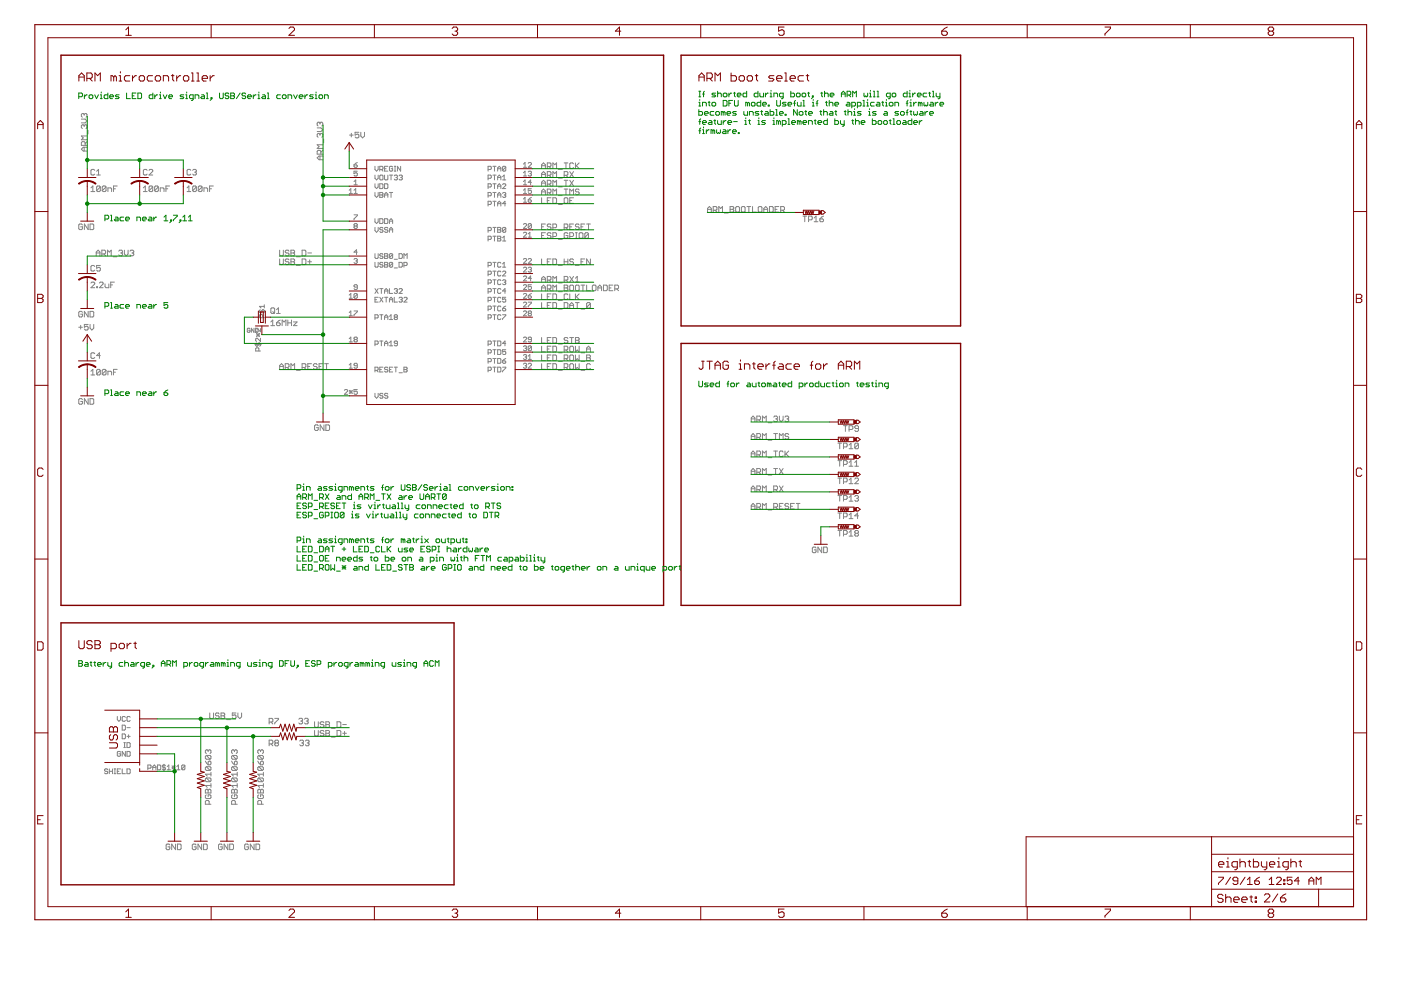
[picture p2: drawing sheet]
<svg xmlns="http://www.w3.org/2000/svg" width="297mm" height="210mm" viewBox="0 0 297 210" stroke-linecap="round" stroke-linejoin="round" font-family="sans-serif">
<g fill="none" stroke="#808080" stroke-width=".21">
<path d="M17.3 25.3h.8l.3 .4-.3 .4h-.8M17.8 24.3v.2M17.8 26.6v.2M17.8 31.2v.8M17.8 26.6l.3-.1 .3 .1v.5l-.2 .1M17.8 24.3l-.1-.2-.4 .2v.4l.2 .1M17.8 26.6l-.1-.1-.4 .1v.5l.2 .1M17.8 24.3l.3-.2 .3 .2v.4l-.2 .1M18.1 30.8v-.6l-.3-.2h-.3l-.2 .2v.6h1.1M18.4 31.2h-.7l-.4 .4 .4 .4h.7M18.4 30l-.3 .4M18.4 28.8h-1.1l.4 .4-.4 .4h1.1"/>
<path d="M18.6 27.6v.8M19.3 39.8l.4-.4v1.2M20.1 36.1l-.2-.2h-.4l-.2 .2v.8l.2 .2h.4l.2-.2M20.5 37.1h.8M20.5 36.3l.4-.4v1.2M21.3 39.6v.8l-.2 .2h-.4l-.2-.2M21.3 39.6l-.2-.2h-.4l-.2 .2v.8M21.3 39.6l-.8 .8M22.5 39.6v.8l-.2 .2h-.4l-.2-.2M22.5 39.6l-.2-.2h-.4l-.2 .2v.8M22.5 39.6l-.8 .8M24.8 39.4h-.7v1.2"/>
<path d="M30.4 39.8l.4-.4v1.2M31.2 36.1l-.2-.2h-.4l-.2 .2v.8l.2 .2h.4l.2-.2M31.6 36.1l.2-.2h.4l.2 .2v.2l-.8 .8h.8M32.4 39.6v.8l-.2 .2h-.4l-.2-.2M32.4 39.6l-.2-.2h-.4l-.2 .2v.8M32.4 39.6l-.8 .8M33.6 39.6v.8l-.2 .2h-.4l-.2-.2M33.6 39.6l-.2-.2h-.4l-.2 .2v.8M33.6 39.6l-.8 .8M36 39.4h-.8v1.2M39.7 39.8l.3-.4v1.2M40.4 36.1l-.1-.2h-.4l-.2 .2v.8l.2 .2h.4l.1-.2"/>
<path d="M40.9 36.1l.1-.2h.4l.2 .2-.2 .4M41.3 36.5h.1M41.4 36.5l.2 .2-.2 .4h-.4l-.1-.2M41.6 39.6v.8l-.2 .2h-.4l-.1-.2M41.6 39.6l-.2-.2h-.4l-.1 .2v.8M41.6 39.6l-.7 .8M42.8 39.6v.8l-.2 .2h-.4l-.2-.2M42.8 39.6l-.2-.2h-.4l-.2 .2v.8M42.8 39.6l-.8 .8M45.2 39.4h-.8v1.2M67.2 27.1h.8l.4 .4-.4 .4h-.8M67.8 26.1v.2"/>
<path d="M67.8 28.5v.2M67.8 33.1v.8M67.8 26.1l-.2-.2-.4 .2v.4l.2 .2M67.8 28.5l-.2-.2-.4 .2v.4l.2 .2M67.8 28.5l.2-.2 .4 .2v.4l-.2 .2M67.8 26.1l.2-.2 .4 .2v.4l-.2 .2M68 32.7v-.6l-.2-.2h-.4l-.2 .2v.6h1.2M68.4 33.1h-.8l-.4 .4 .4 .4h.8M68.4 31.9l-.4 .4M68.4 30.7h-1.2l.4 .4-.4 .4h1.2M68.6 29.5v.8M74.1 28.6h.8"/>
<path d="M74.5 28.3v.7M75.1 38.5l.3-.3v1M75.1 39.2h.7M75.1 35h.5l.2 .3-.2 .2h-.4l-.1-.2zM75.8 36.3h-.7v.5l.3-.2 .4 .2v.3l-.2 .2-.5-.2M75.8 34.5l-.7 .5M76.1 28h-.8v.6l.4-.2 .4 .2v.4l-.2 .2h-.4l-.2-.2M76.5 28v.9l.4 .3 .4-.3v-.9M79.5 35.3v.6l.3 .4 .4-.4v-.6M79.5 37.1v.7l.3 .3 .4-.3v-.7M79.5 39v.6l.3 .4 .4-.4v-.6M80.5 35.9h.5l.2-.1v-.4l-.2-.1h-.5v1"/>
<path d="M80.5 39h.5l.2 .1v.7l-.2 .2h-.5zM80.7 37.1h.3l.2 .2v.7l-.2 .1h-.3l-.2-.1v-.7zM80.9 35.9l.3 .4M81.5 39h.6l.1 .1v.7l-.1 .2h-.6zM81.5 37.1v.9l.2 .1h.4l.1-.1v-.9M81.5 35.8h.4M82.2 35.3h-.7v1h.7M82.6 37.1h.6M82.9 37.1v1M83.2 35.4l-.1-.1h-.4l-.1 .1v.7l.1 .2h.4l.1-.2v-.3h-.3M83.6 37.3l.2-.2h.3l.2 .2-.2 .3M83.6 35.3h.3"/>
<path d="M83.6 36.3h.3M83.8 35.3v1M83.9 37.6h.2M84.1 37.6l.2 .2-.2 .3h-.3l-.2-.1M84.6 37.3l.2-.2h.3l.2 .2-.2 .3M84.9 35.3v1l-.6-1v1M84.9 37.6h.2M85.1 37.6l.2 .2-.2 .3h-.3l-.2-.1M103.5 35.9h.5l.2-.1v-.4l-.2-.1h-.5v1M103.5 37.8h.5l.2-.2v-.3l-.2-.2h-.5v1M103.5 39.6h.5l.2-.1v-.4l-.2-.1h-.5v1M104.5 37.1h.7"/>
<path d="M104.5 39h.7M104.5 35.3h.7M104.8 35.3v1M104.8 37.1v1M104.8 39v1M105.5 37.6h.7M105.5 35.8h.7M105.5 38.1v-.6l.4-.4 .3 .4v.6M105.5 36.3v-.7l.4-.3 .3 .3v.7M105.5 40v-.7l.4-.3 .3 .3v.7M105.5 39.5h.7M106.6 39.1l.1-.1h.4l.1 .1-.6 .9h.6"/>
<path d="M106.6 38.1h.6M106.6 37.5l.3-.4v1M107.2 35.4l-.1-.1h-.4l-.1 .1v.7M107.2 35.4v.7l-.1 .2h-.4l-.1-.2M107.2 35.4l-.6 .7M111 39.2h.7M111 37.3h.7M111 35.5h.7M111 34.8l.3-.3v1M111 36.6l.3-.3v1M111 38.5l.3-.3v1M112 36.5l.2-.2h.3l.2 .2-.2 .3"/>
<path d="M112 34.6l.2-.1h.3l.2 .1-.7 .9h.7M112.3 36.8h.2M112.5 36.8l.2 .2-.2 .3h-.3l-.2-.2M112.7 38.7h-.7l.5-.5v1M114.8 35.7v-.8l.4-.4 .4 .4v.8M114.8 37.6v-.8l.4-.4 .4 .4v.8M114.8 39.4v-.8l.4-.4 .4 .4v.8M114.8 35.1h.8M114.8 38.8h.8M114.8 37h.8M116 35.3h.6l.2-.2v-.4l-.2-.2h-.6v1.2M116 37.2h.6l.2-.2v-.4l-.2-.2h-.6v1.2"/>
<path d="M116 39h.6l.2-.2v-.4l-.2-.2h-.6v1.2M116.4 35.3l.4 .4M116.4 39l.4 .4M116.4 37.2l.4 .4M117.2 35.7v-1.2l.4 .4 .4-.4v1.2M117.2 37.6v-1.2l.4 .4 .4-.4v1.2M117.2 39.4v-1.2l.4 .4 .4-.4v1.2M118.4 35.9h.8M118.4 39.6h.8M118.4 37.8h.8M119.6 37.2h.6l.2-.2v-.4l-.2-.2h-.6v1.2M119.6 34.5h.8"/>
<path d="M119.6 38.2h.8M120 34.5v1.2M120 38.2v1.2M120 37.2l.4 .4M120.8 38.2l.8 1.2M120.8 36.4l.8 1.2M121.6 34.7l-.2-.2h-.4l-.2 .2v.8l.2 .2h.4l.2-.2M121.6 38.2l-.8 1.2M121.6 36.4l-.8 1.2M122 34.5v1.2M122.2 35.1l.6 .6M122.8 34.5l-.8 .8"/>
<path d="M17.5 47.7l-.2-.2h-.4l-.2 .2v.8l.2 .2h.4l.2-.2v-.4h-.4M18.7 47.5v1.2l-.8-1.2v1.2M19.1 47.5h.6l.2 .2v.8l-.2 .2h-.6zM19.3 40.6h.8M20.1 56.5l-.2-.2h-.4l-.2 .2v.8l.2 .2h.4l.2-.2M20.4 54.2v-.8l.4-.4 .4 .4v.8M20.4 53.6h.8M21.3 56.3h-.8v.6l.4-.2 .4 .2v.4l-.2 .2h-.4l-.2-.2M21.6 53.8h.6l.2-.2v-.3l-.2-.3h-.6v1.2M22 53.8l.4 .4M22.8 54.2v-1.2l.4 .4 .4-.4v1.2M22.9 40.6v-.8h.6l.2 .2v.6"/>
<path d="M24 54.4h.8M24.1 40h.4M24.3 59.8h-.8v1.2M25.2 53.3l.2-.3h.4l.2 .3-.2 .3M25.6 53.6h.2M25.8 53.6l.2 .2-.2 .4h-.4l-.2-.2M26.4 53v.8l.4 .4 .4-.4v-.8M27.6 53.3l.2-.3h.4l.2 .3-.2 .3M28 53.6h.2M28.2 53.6l.2 .2-.2 .4h-.4l-.2-.2M30.4 40.6h.8M34 40.6v-.8h.6l.2 .2v.6"/>
<path d="M35.2 40h.4M39.7 40.6h.7M43.2 40.6v-.8h.6l.2 .2v.6M44.4 40h.4M59.3 53v1l.2 .2h.4l.2-.2v-1M59.3 54.9v1l.2 .2h.4l.2-.2v-1M61.3 53.3l-.2-.3h-.4l-.2 .4 .2 .2h.4l.2 .4-.2 .2h-.4l-.2-.2M61.3 55.1l-.2-.2h-.4l-.2 .2 .2 .4h.4l.2 .2-.2 .4h-.4l-.2-.2M61.7 53.6h.6M61.7 53h.6l.2 .3-.2 .3 .2 .4-.2 .2h-.6zM61.7 54.9h.6l.2 .2-.2 .4 .2 .4-.2 .2h-.6zM61.7 55.5h.6"/>
<path d="M62.9 56.3h.7M62.9 54.4h.7M64.1 53h.6l.2 .3v.7l-.2 .2h-.6zM64.1 54.9h.6l.2 .2v.8l-.2 .2h-.6zM65.3 53.6h.7M65.3 55.5h.7M65.7 55.1v.8M74 40.3l.4-.3v1M74 41h.7M75.1 40.3l.3-.3v1M75.1 45.6h.7l-.7 1M75.1 55l.5-.2 .2 .2-.2 .3"/>
<path d="M75.1 41h.7M75.2 47.9l-.1-.1 .1-.4h.4l.2 .2-.2 .3M75.2 47.9l-.1 .2 .1 .3h.4l.2-.1-.2-.4M75.2 47.9h.4M75.4 55.3h.2M75.6 55.3l.2 .2-.2 .3-.5-.1M75.8 53.5h-.7l.5-.5v1M79.5 55.6v.9l.2 .1h.3l.2-.1v-.9M79.5 40.8v.7l.3 .3 .4-.3v-.7M79.5 46.4v.7l.3 .3 .4-.3v-.7M79.5 48.2v.7l.3 .4 .4-.4v-.7M79.5 53.8v.8l.2 .2h.3l.2-.2v-.8"/>
<path d="M80.5 40.8h.5l.2 .2-.2 .3 .2 .4-.2 .1h-.5zM80.5 46.4h.5l.2 .1v.7l-.2 .2h-.5zM80.5 41.3h.5M81.2 55.8l-.2-.2h-.3l-.2 .4 .2 .1h.3l.2 .4-.2 .1h-.3l-.2-.1M81.2 48.4l-.2-.2h-.3l-.2 .2 .2 .3h.3l.2 .2v.2l-.2 .2h-.3l-.2-.2M81.2 54l-.2-.2h-.3l-.2 .3 .2 .2h.3l.2 .3-.2 .2h-.3l-.2-.2M81.5 55.6h.6l.1 .2-.1 .3 .1 .4-.1 .1h-.6zM81.5 41.8v-.6l.4-.4 .3 .4v.6M81.5 46.4h.6l.1 .1v.7l-.1 .2h-.6zM81.5 53.8h.6l.1 .2-.1 .3 .1 .3-.1 .2h-.6zM81.5 56.1h.6M81.5 54.3h.6"/>
<path d="M81.5 41.3h.7M82.2 48.4l-.1-.2h-.4l-.2 .2 .2 .3h.4l.1 .2-.1 .4h-.4l-.2-.2M82.6 47.4v-.7l.3-.3 .3 .3v.7M82.6 49.3v-.7l.3-.4 .3 .4v.7M82.6 46.9h.6M82.6 48.7h.6M82.6 40.8h.6M82.9 40.8v1M83.2 55.8v.7l-.1 .1h-.4l-.1-.1M83.2 55.8l-.1-.2h-.4l-.1 .2v.7M83.2 54l-.1-.2h-.4l-.1 .2v.6M83.2 54v.6l-.1 .2h-.4l-.1-.2"/>
<path d="M83.2 55.8l-.6 .7M83.2 54l-.6 .6M83.6 56.8h.7M83.6 55h.7M84.6 55.6h.5l.2 .2v.7l-.2 .1h-.5zM84.6 53.8h.5l.2 .2v.6l-.2 .2h-.5zM85.6 56.3h.5l.2-.2v-.3l-.2-.2h-.5v1M85.6 54.8v-1l.4 .3 .3-.3v1M103.5 56.3h.5l.2-.2v-.3l-.2-.2h-.5v1M103.5 48.9h.5l.2-.2v-.3l-.2-.2h-.5v1.1M103.5 41.5h.5l.2-.2-.2-.5h-.5v1M103.5 43.3h.5l.2-.1v-.4l-.2-.1h-.5v1"/>
<path d="M103.5 50.8h.5l.2-.2v-.4l-.2-.1h-.5v1M103.5 58.2h.5l.2-.2v-.3l-.2-.2h-.5v1M104.5 55.6h.7M104.5 48.2h.7M104.5 40.8h.7M104.5 42.7h.7M104.5 50.1h.7M104.5 57.5h.7M104.5 59.3h.7M104.8 40.8v1M104.8 42.7v1M104.8 48.2v1.1"/>
<path d="M104.8 50.1v1M104.8 55.6v1M104.8 57.5v1M104.8 59.3v1M105.5 48.2h.5l.2 .2-.2 .3 .2 .4-.2 .2h-.5zM105.5 48.7h.5M105.5 41.3h.7M105.5 41.8v-.6l.4-.4 .3 .4v.6M105.5 43.7v-.7l.4-.3 .3 .3v.7M105.5 50.1h.5l.2 .1-.2 .4 .2 .3-.2 .2h-.5zM105.5 43.2h.7M105.5 50.6h.5"/>
<path d="M106.2 55.8l-.2-.2h-.3l-.2 .2v.7l.2 .1h.3l.2-.1M106.2 59.5l-.2-.2h-.3l-.2 .2v.7l.2 .1h.3l.2-.1M106.2 57.7l-.2-.2h-.3l-.2 .2v.6l.2 .2h.3l.2-.2M106.6 50.4l.3-.3v1M106.6 59.5l.1-.2h.4l.1 .2-.1 .3M106.6 56.6h.6M106.6 57.7l.1-.2h.4l.1 .2-.6 .8h.6M106.6 41l.1-.2h.4l.1 .2-.1 .3M106.6 56l.3-.4v1M106.6 51.1h.6M106.9 59.8h.2M106.9 41.3h.2"/>
<path d="M107.1 59.8l.1 .2-.1 .3h-.4l-.1-.1M107.1 41.3l.1 .2-.1 .3h-.4l-.1-.1M107.2 48.4l-.1-.2h-.4l-.1 .2v.7M107.2 48.4v.7l-.1 .2h-.4l-.1-.2M107.2 43.2h-.6l.5-.5v1M107.2 48.4l-.6 .7M111 56.8l.1-.1h.4l.2 .1-.7 .9h.7M111 55l.1-.2h.4l.2 .2-.7 .8h.7M111 49.4l.1-.1h.4l.2 .1-.7 .9h.7M111 47.6l.1-.2h.4l.2 .2-.7 .8h.7M111 41h.7M111 40.3l.3-.3v1"/>
<path d="M111 42.2l.3-.4v1.1M111 42.9h.7M111 58.7l.1-.2h.4l.2 .2-.7 .8h.7M112 56.8l.2-.1h.3l.2 .1-.2 .4M112 55l.2-.2h.3l.2 .2-.7 .8h.7M112 42.4h.5l.2 .3-.2 .2h-.3l-.2-.2zM112 50.3h.7M112 49.6l.3-.3v1M112.3 57.2h.2M112.5 57.2l.2 .1-.2 .4h-.3l-.2-.2M112.7 40h-.7v.5l.3-.2 .4 .2v.4l-.2 .1h-.3l-.2-.1M112.7 47.6l-.2-.2h-.3l-.2 .2v.7"/>
<path d="M112.7 47.6v.7l-.2 .1h-.3l-.2-.1M112.7 59h-.7l.5-.5v1M112.7 41.8l-.7 .6M112.7 47.6l-.7 .7M114.8 48.1h.4M114.8 41.3v-.8l.4-.4 .4 .4v.8M114.8 41.9v1.2h.8M114.8 54.9v1.2h.8M114.8 59.8v-.8l.4-.4 .4 .4v.8M114.8 40.7h.8M114.8 49.9h.4M114.8 59.2h.8"/>
<path d="M115.6 47.5h-.8v1.2h.8M115.6 49.3h-.8v1.2h.8M116 40.9h.6l.2-.2v-.4l-.2-.2h-.6v1.2M116 59.4h.6l.2-.2v-.4l-.2-.2h-.6v1.2M116 42.5h.4M116 55.5h.4M116.4 40.9l.4 .4M116.4 59.4l.4 .4M116.8 47.7l-.2-.2h-.4l-.2 .2 .2 .4h.4l.2 .2-.2 .4h-.4l-.2-.2M116.8 41.9h-.8v1.2h.8M116.8 49.6l-.2-.3h-.4l-.2 .4 .2 .2h.4l.2 .4-.2 .2h-.4l-.2-.2M116.8 54.9h-.8v1.2h.8"/>
<path d="M117.2 48.3h.6l.2-.2v-.4l-.2-.2h-.6v1.2M117.2 41.9h.6l.2 .2v.8l-.2 .2h-.6zM117.2 41.3v-1.2l.4 .4 .4-.4v1.2M117.2 50.1h.6l.2-.2v-.3l-.2-.3h-.6v1.2M117.2 54.9h.6l.2 .2v.8l-.2 .2h-.6zM117.2 59.8v-1.2l.4 .4 .4-.4v1.2M118.4 56.3h.8M118.4 48.9h.8M118.4 60h.8M118.4 43.3h.8M118.4 41.5h.8M118.4 50.7h.8"/>
<path d="M119.6 48.3h.6l.2-.2v-.4l-.2-.2h-.6v1.2M119.6 54.9v1.2M119.6 59.4h.6l.2-.2v-.4l-.2-.2h-.6v1.2M119.6 40.1h.8M119.6 55.5h.8M119.8 41.9h.4l.2 .2v.8l-.2 .2h-.4l-.2-.2v-.8zM120 48.3l.4 .4M120 40.1v1.2M120 59.4l.4 .4M120.4 49.6l-.2-.3h-.4l-.2 .3v.7l.2 .2h.4l.2-.2v-.4h-.4M120.4 54.9v1.2M120.8 48.1h.4"/>
<path d="M120.8 41.3v-1.2l.4 .4 .4-.4v1.2M120.8 50.1h.6l.2-.2v-.3l-.2-.3h-.6v1.2M120.8 42.5h.4M120.8 58.6l.8 1.2M121.6 47.5h-.8v1.2h.8M121.6 55.1l-.2-.2h-.4l-.2 .2 .2 .4h.4l.2 .2-.2 .4h-.4l-.2-.2M121.6 41.9h-.8v1.2h.8M121.6 58.6l-.8 1.2M122 56.3h.8M122 59l.4-.4v1.2M122 49.3h.4M122 50.5h.4"/>
<path d="M122 59.8h.8M122.2 49.3v1.2M122.8 47.7l-.2-.2h-.4l-.2 .2 .2 .4h.4l.2 .2-.2 .4h-.4l-.2-.2M122.8 40.3l-.2-.2h-.4l-.2 .2v.2l.2 .2h.4l.2 .4-.2 .2h-.4l-.2-.2M123 49.3h.4l.2 .3v.7l-.2 .2h-.4l-.2-.2v-.7zM123.2 48.1h.4M123.2 55.5h.4M124 47.5h-.8v1.2h.8M124 54.9h-.8v1.2h.8M124.4 47.5h.8M124.8 47.5v1.2M124.8 49.6v.7l-.2 .2h-.4l-.2-.2"/>
<path d="M124.8 49.6l-.2-.3h-.4l-.2 .3v.7M124.8 49.6l-.8 .7M125.2 54.9v1.2l-.8-1.2v1.2M150 45v-.8l.4-.4 .4 .4v.8M150 44.4h.8M151.2 44.6h.6l.2-.2v-.4l-.2-.2h-.6v1.2M151.6 44.6l.4 .4M152.4 45v-1.2l.4 .4 .4-.4v1.2M153.6 45.2h.8M154.8 43.8h.6l.2 .2-.2 .4 .2 .4-.2 .2h-.6zM154.8 44.4h.6M156 44l.2-.2h.4l.2 .2v.8l-.2 .2h-.4l-.2-.2z"/>
<path d="M157.4 43.8h.4l.2 .2v.8l-.2 .2h-.4l-.2-.2v-.8zM158.4 43.8h.8M158.8 43.8v1.2M159.6 43.8v1.2h.8M160.8 44l.2-.2h.4l.1 .2v.8l-.1 .2h-.4l-.2-.2zM161.9 44.4h.9M161.9 45v-.8l.4-.4 .5 .4v.8M163.2 43.8h.5l.2 .2v.8l-.2 .2h-.5zM164.3 44.4h.4M165.1 43.8h-.8v1.2h.8M165.5 44.6h.6l.2-.2v-.4l-.2-.2h-.6v1.2M165.9 44.6l.4 .4"/>
<path d="M170.2 45.8h.8M170.6 45.8v1.2M171.4 46.6h.6l.2-.2v-.4l-.2-.2h-.6v1.2M172.6 46.2l.4-.4v1.2M172.6 47h.8M173.8 46.4h.6l.2 .4-.2 .2h-.4l-.2-.2zM174.6 45.8l-.8 .6M16.7 69.4h.8M17.1 69v.8M17.5 66.2l-.2-.2h-.4l-.2 .2v.8l.2 .2h.4l.2-.2v-.4h-.4M18.7 66v1.2l-.8-1.2v1.2M18.7 68.8h-.8v.6l.4-.2 .4 .2v.4l-.2 .2h-.4l-.2-.2"/>
<path d="M19.1 66h.6l.2 .2v.8l-.2 .2h-.6zM19.1 68.8v.8l.4 .4 .4-.4v-.8M19.3 60l.2-.2h.4l.2 .2v.2l-.8 .8h.8M19.3 78.7l.4-.4v1.2M19.3 79.5h.8M20.1 75l-.2-.2h-.4l-.2 .2v.8l.2 .2h.4l.2-.2M20.5 60.8h.2v.2h-.2zM21.1 60l.2-.2h.4l.2 .2v.2l-.8 .8h.8M21.3 78.5l-.2-.2h-.4l-.2 .2v.8M21.3 78.5v.8l-.2 .2h-.4l-.2-.2M21.3 78.5l-.8 .8M21.3 75.4h-.8l.6-.6v1.2"/>
<path d="M22.3 60.2v.6l.2 .2h.6v-.8M22.5 78.5l-.2-.2h-.4l-.2 .2v.8M22.5 78.5v.8l-.2 .2h-.4l-.2-.2M22.5 78.5l-.8 .8M22.9 79.5v-.8h.6l.2 .2v.6M23.5 60.4h.4M24.1 78.9h.4M24.8 78.3h-.7v1.2M53 69.7l-.1-.1-.5 .1v.6l.2 .2 .4-.2v-.3h-.3M53.8 69.6v.9l-.5-.9v.9M54 73.1h1.4M54.1 69.6h.5l.1 .1v.6l-.1 .2h-.5z"/>
<path d="M54.4 72.7l-.2 .2v.3l.2 .2 .3-.2v-.3l.2-.2 .3 .2v.3l-.1 .2M54.4 70.7l.7 .7M54.4 71h.7M54.7 70.7v.7M54.8 66h1.4M54.9 74.4v-.5l-.2-.2h-.3l-.2 .2v.5h1M55.1 70.7l-.7 .7M55.2 65.7l-.2 .1v.4l.2 .1 .3-.1v-.4l.2-.1 .3 .1v.4l-.1 .1M55.2 69.7v.6l-.7-.6-.3 .1v.4l.2 .1M55.2 71.7v.7l-.7-.7-.3 .2v.3l.2 .2M55.7 67.4v-.6l-.2-.1h-.3l-.2 .1v.6h1M56 64.6v.7"/>
<path d="M56 65h-1l.4 .3M57.4 68.3l.4-.4v1.1M57.4 69h.8M57.4 65.5l.2-.2h.4l.2 .2v.8l-.2 .2h-.4l-.2-.2zM57.8 66.1l.4 .4M58.6 68.5h.6l.2 .4-.2 .1h-.4l-.2-.1zM58.6 65.7l.4-.4v1.2M58.6 66.5h.8M59.3 78.3v-.8l.4-.4 .4 .4v.8M59.3 77.7h.8M59.4 67.9l-.8 .6M59.8 69v-1.1l.4 .4 .4-.4v1.1"/>
<path d="M60.5 77.9h.6l.2-.2v-.4l-.2-.2h-.6v1.2M60.9 77.9l.4 .4M61 68.5h.8M61 67.9v1.1M61.7 78.3v-1.2l.4 .4 .4-.4v1.2M61.8 67.9v1.1M62.2 68.3h.8l-.8 .7h.8M62.9 78.5h.7M64.1 77.9h.6l.2-.2v-.4l-.2-.2h-.6v1.2M64.5 77.9l.4 .4M65.3 77.7h.4M66 77.1h-.7v1.2h.7"/>
<path d="M67.2 77.3l-.2-.2h-.3l-.3 .4 .3 .2h.3l.2 .4-.2 .2h-.3l-.3-.2M67.6 77.7h.4M68.4 77.1h-.8v1.2h.8M68.8 77.1h.8M69.2 77.1v1.2M74 62.6l.4-.4v1M74 66.3l.4-.4v1.1M74 71.8l.4-.3v1M74 77.4l.4-.4v1.1M74 63.2h.7M74 67h.7M74 72.5h.7"/>
<path d="M74 78.1h.7M75.1 65.9h.7l-.7 1.1M75.2 72l-.1-.2 .1-.3h.4l.2 .1-.2 .4M75.2 72l-.1 .2 .1 .3h.4l.2-.2-.2-.3M75.2 72h.4M75.8 60.9h-.6l-.1-.2 .1-.3h.4l.2 .1v.7l-.2 .2-.5-.2M75.8 62.4l-.2-.2-.5 .2v.7M75.8 77.6h-.6l-.1-.2 .1-.4h.4l.2 .2v.7l-.2 .2-.5-.2M75.8 62.4v.7l-.2 .1-.5-.1M75.8 62.4l-.7 .7M79.5 67.4h.5l.2-.2v-.3l-.2-.2h-.5v1.1M79.5 73h.5l.2-.2v-.3l-.2-.2h-.5v1"/>
<path d="M79.5 78.5h.5l.2-.1v-.4l-.2-.1h-.5v1M79.5 61.2l.7 1M79.5 63.5h.3M79.8 78.5l.4 .4M80.2 63h-.7v1.1h.7M80.2 61.2l-.7 1M80.5 78.4h.4M80.5 61.2h.7M80.5 63l.7 1.1M80.5 66.7h.7M80.5 72.3h.7M80.9 61.2v1"/>
<path d="M80.9 66.7v1.1M80.9 72.3v1M81.2 77.9h-.7v1h.7M81.2 63l-.7 1.1M81.5 62.2v-.7l.4-.3 .3 .3v.7M81.5 67.8v-.7l.4-.4 .3 .4v.7M81.5 73.3v-.7l.4-.3 .3 .3v.7M81.5 61.7h.7M81.5 63h.7M81.5 67.2h.7M81.5 72.8h.7M81.9 63v1.1"/>
<path d="M82.2 78l-.1-.1h-.4l-.2 .3 .2 .2h.4l.1 .3-.1 .2h-.4l-.2-.2M82.6 78.4h.3M82.6 61.2v1h.6M82.6 64.1v-.7l.3-.4 .3 .4v.7M82.6 67.1l.3-.4v1.1M82.6 72.6l.3-.3v1M82.6 63.5h.6M82.6 67.8h.6M82.6 73.3h.6M83.2 77.9h-.6v1h.6M83.6 61.4l.2-.2h.3l.2 .2-.2 .3M83.6 63v1.1h.7"/>
<path d="M83.6 77.9h.7M83.8 67.2l-.2-.1 .2-.4h.3l.2 .2-.2 .3M83.8 67.2l-.2 .2 .2 .4h.3l.2-.2-.2-.4M83.8 67.2h.3M83.9 61.7h.2M83.9 77.9v1M84.1 61.7l.2 .2-.2 .3h-.3l-.2-.2M84.3 72.8h-.5l-.2-.2 .2-.3h.3l.2 .2v.7l-.2 .1h-.3l-.2-.1M84.6 61.4l.2-.2 .5 .2v.1l-.7 .7h.7M84.6 63.2l.2-.2h.3l.2 .2-.2 .3M84.6 79h.7M84.9 63.5h.2"/>
<path d="M85.1 63.5l.2 .2-.2 .4h-.3l-.2-.2M85.6 78.4h.5M85.6 77.9h.5l.2 .1-.2 .4 .2 .3-.2 .2h-.5zM85.6 63.2l.2-.2h.3l.2 .2-.7 .9h.7M103.5 76.7h.5l.2-.2v-.3l-.2-.2h-.5v1M103.5 61.9h.5l.2-.2v-.3l-.2-.2h-.5v1M103.5 63.7h.5l.2-.2v-.3l-.2-.2h-.5v1.1M103.5 60h.5l.2-.2v-.3l-.2-.2h-.5v1M103.5 65.6h.5l.2-.2v-.3l-.2-.2h-.5v1M103.5 67.4h.5l.2-.2v-.3l-.2-.2h-.5v1.1M103.5 73h.5l.2-.2v-.3l-.2-.2h-.5v1M103.5 74.8h.5l.2-.1v-.4l-.2-.2h-.5v1.1"/>
<path d="M103.5 78.5h.5l.2-.1v-.4l-.2-.1h-.5v1M104.5 76h.7M104.5 61.2h.7M104.5 63h.7M104.5 66.7h.7M104.5 72.3h.7M104.5 77.9h.7M104.5 64.9h.7M104.5 74.1h.7M104.8 61.2v1M104.8 63v1.1M104.8 64.9v1"/>
<path d="M104.8 66.7v1.1M104.8 72.3v1M104.8 74.1v1.1M104.8 76v1M104.8 77.9v1M105.5 74.1h.5l.2 .2v.7l-.2 .2h-.5zM105.5 76h.5l.2 .2v.7l-.2 .1h-.5zM105.5 72.3h.5l.2 .2v.7l-.2 .1h-.5zM105.5 77.9h.5l.2 .1v.7l-.2 .2h-.5zM106.2 61.4l-.2-.2h-.3l-.2 .2v.6l.2 .2h.3l.2-.2M106.2 63.2l-.2-.2h-.3l-.2 .2v.7l.2 .2h.3l.2-.2M106.2 65.1l-.2-.2h-.3l-.2 .2v.6l.2 .2h.3l.2-.2"/>
<path d="M106.2 66.9l-.2-.2h-.3l-.2 .2v.7l.2 .2h.3l.2-.2M106.6 65.4h.5l.1 .3-.1 .2h-.4l-.1-.2zM106.6 66.7h.6l-.6 1.1M106.6 76.5h.5l.1 .4-.1 .1h-.4l-.1-.1zM106.6 77.9h.6l-.6 1M107.2 76l-.6 .5M107.2 74.1h-.6v.6l.5-.2 .1 .2v.3l-.1 .2h-.4l-.1-.2M107.2 61.7h-.6l.5-.5v1M107.2 63h-.6v.5l.3-.1 .3 .1v.4l-.1 .2h-.4l-.1-.2M107.2 72.8h-.6l.5-.5v1M107.2 64.9l-.6 .5M111 66.1l.1-.2h.4l.2 .2-.7 .9h.7"/>
<path d="M111 62.4l.1-.2h.4l.2 .2-.7 .8h.7M111 60.5l.1-.1h.4l.2 .1-.7 .9h.7M111 73.5l.1-.2h.4l.2 .2-.2 .4M111 71.6l.1-.1h.4l.2 .1-.7 .9h.7M111 77.2l.1-.2h.4l.2 .2-.2 .4M111 64.2l.1-.1h.4l.2 .1-.7 .9h.7M111 75.4l.1-.2h.4l.2 .2-.2 .3M111.3 77.6h.2M111.3 73.9h.2M111.3 75.7h.2M111.5 75.7l.2 .2-.2 .3h-.4l-.1-.2M111.5 77.6l.2 .1-.2 .4h-.4l-.1-.2"/>
<path d="M111.5 73.9l.2 .1-.2 .4h-.4l-.1-.2M112 62.7h.5l.2 .4-.2 .1h-.3l-.2-.1zM112 64.1h.7l-.7 1M112 77.2l.2-.2h.3l.2 .2-.7 .9h.7M112 75.5l.3-.3v1M112 76.2h.7M112.2 66.4l-.2-.1 .2-.4h.3l.2 .2-.2 .3M112.2 66.4l-.2 .2 .2 .4h.3l.2-.2-.2-.4M112.2 66.4h.3M112.7 60.4h-.7v.5l.3-.2 .4 .2v.3l-.2 .2h-.3l-.2-.2M112.7 72h-.5l-.2-.2 .2-.3h.3l.2 .1v.7l-.2 .2h-.3l-.2-.2M112.7 73.5v.7l-.2 .2h-.3l-.2-.2"/>
<path d="M112.7 73.5l-.2-.2h-.3l-.2 .2v.7M112.7 62.2l-.7 .5M112.7 73.5l-.7 .7M114.8 61.6v-.7l.4-.4 .4 .4v.7M114.8 62.3v1.2h.8M114.8 64.2v1.1h.8M114.8 71.6v1.1h.8M114.8 73.4v1.2h.8M114.8 75.3v1.2h.8M114.8 77.1v1.2h.8M114.8 61h.8M116 61.3h.6l.2-.3v-.4l-.2-.1h-.6v1.1"/>
<path d="M116 72.2h.4M116 62.9h.4M116 64.7h.4M116 77.7h.4M116 74h.4M116 75.9h.4M116.4 61.3l.4 .3M116.8 73.4h-.8v1.2h.8M116.8 71.6h-.8v1.1h.8M116.8 62.3h-.8v1.2h.8M116.8 64.2h-.8v1.1h.8M116.8 75.3h-.8v1.2h.8"/>
<path d="M116.8 77.1h-.8v1.2h.8M117.2 62.3h.6l.2 .2v.8l-.2 .2h-.6zM117.2 73.4h.6l.2 .2v.8l-.2 .2h-.6zM117.2 71.6h.6l.2 .2v.8l-.2 .1h-.6zM117.2 61.6v-1.1l.4 .4 .4-.4v1.1M117.2 64.2h.6l.2 .1v.9l-.2 .1h-.6zM117.2 75.3h.6l.2 .2v.8l-.2 .2h-.6zM117.2 77.1h.6l.2 .2v.8l-.2 .2h-.6zM118.4 74.8h.8M118.4 61.8h.8M118.4 63.7h.8M118.4 72.9h.8"/>
<path d="M118.4 65.5h.8M118.4 78.5h.8M118.4 76.6h.8M119.6 64.2h.6l.2 .1v.9l-.2 .1h-.6zM119.6 74.2h.6l.2-.2v-.4l-.2-.2h-.6v1.2M119.6 60.5h.6l.2 .1-.2 .4 .2 .4-.2 .2h-.6zM119.6 76.1h.6l.2-.2v-.4l-.2-.2h-.6v1.2M119.6 77.9h.6l.2-.2v-.4l-.2-.2h-.6v1.2M119.6 61h.6M120 76.1l.4 .4M120 74.2l.4 .4M120 77.9l.4 .4"/>
<path d="M120.4 71.8l-.2-.2h-.4l-.2 .2 .2 .4h.4l.2 .1-.2 .4h-.4l-.2-.1M120.4 62.5l-.2-.2h-.4l-.2 .2v.8l.2 .2h.4l.2-.2M120.8 77.3l.2-.2h.4l.2 .2v.8l-.2 .2h-.4l-.2-.2zM120.8 65.3v-.7l.4-.4 .4 .4v.7M120.8 71.6h.8M120.8 62.3v1.2h.8M120.8 60.6l.2-.1h.4l.2 .1v.8l-.2 .2h-.4l-.2-.2zM120.8 75.5l.2-.2h.4l.2 .2v.8l-.2 .2h-.4l-.2-.2zM120.8 64.7h.8M121 73.4h.4l.2 .2v.8l-.2 .2h-.4l-.2-.2v-.8zM121.2 71.6v1.1M122 71.6h.6l.2 .2-.2 .4 .2 .4-.2 .1h-.6z"/>
<path d="M122 72.2h.6M122 62.3v1.2M122 73.4v1.2l.4-.4 .4 .4v-1.2M122 75.3v1.2l.4-.4 .4 .4v-1.2M122 77.1v1.2l.4-.4 .4 .4v-1.2M122 64.2h.8M122.2 60.5h.4l.2 .1v.8l-.2 .2h-.4l-.2-.2v-.8zM122.2 62.9l.6 .6M122.4 64.2v1.1M122.8 62.3l-.8 .8M123.2 74.8h.8M123.2 65.5h.8"/>
<path d="M123.2 78.5h.8M123.2 76.6h.8M123.2 60.5h.8M123.6 60.5v1.1M124.4 60.5v1.1h.8M124.4 74.6v-.8l.4-.4 .4 .4v.8M124.4 75.3h.6l.2 .2-.2 .4 .2 .4-.2 .2h-.6zM124.4 74h.8M124.4 75.9h.6M125.2 64.3l-.8 .9M125.2 64.3v.9l-.2 .1h-.4l-.2-.1M125.2 64.3l-.2-.1h-.4l-.2 .1v.9"/>
<path d="M125.2 77.3l-.2-.2h-.4l-.2 .2v.8l.2 .2h.4l.2-.2M125.6 60.6l.2-.1h.4l.2 .1v.8l-.2 .2h-.4l-.2-.2zM126.8 61h.8M126.8 61.6v-.7l.4-.4 .4 .4v.7M128 60.5h.5l.3 .1v.8l-.3 .2h-.5zM129.2 61h.4M129.9 60.5h-.7v1.1h.7M130.3 61.3h.6l.2-.3v-.4l-.2-.1h-.6v1.1M130.7 61.3l.4 .3M17.5 84.7l-.2-.2h-.4l-.2 .2v.8l.2 .2h.4l.2-.2v-.4h-.4M18.7 84.5v1.2l-.8-1.2v1.2M19.1 84.5h.6l.2 .2v.8l-.2 .2h-.6z"/>
<path d="M67.5 90.3l-.2-.2h-.4l-.2 .2v.8l.2 .2h.4l.2-.2v-.4h-.4M68.7 90.1v1.2l-.8-1.2v1.2M69.1 90.1h.6l.2 .2v.8l-.2 .2h-.6zM73 82.8l.2-.2h.3l.2 .2-.7 .8h.7M74 82.8l.7 .6M74 83.1h.7M74.4 82.8v.6M74.7 82.8l-.7 .6M75.8 82.6h-.7v.5l.3-.2 .4 .2v.3l-.2 .2-.5-.2M79.5 83.4v.7l.3 .3 .4-.3v-.7M81.2 83.6l-.2-.2h-.3l-.2 .2 .2 .3h.3l.2 .4-.2 .1h-.3l-.2-.1M82.2 83.6l-.1-.2h-.4l-.2 .3 .2 .2h.4l.1 .4-.1 .1h-.4l-.2-.1"/>
<path d="M159.3 89.4v-.8l.4-.4 .4 .4v.8M159.3 93.1v-.8l.4-.4 .4 .4v.8M159.3 96.8v-.8l.4-.4 .4 .4v.8M159.3 88.8h.8M159.3 96.2h.8M159.3 92.5h.8M159.3 99.9h.8M160.5 89h.6l.1-.2v-.4l-.1-.2h-.6v1.2M160.5 92.7h.6l.1-.2v-.4l-.1-.2h-.6v1.2M160.5 96.4h.6l.1-.2v-.4l-.1-.2h-.6v1.2M160.9 89l.3 .4M160.9 96.4l.3 .4"/>
<path d="M160.9 92.7l.3 .4M161.6 89.4v-1.2l.5 .4 .4-.4v1.2M161.6 93.1v-1.2l.5 .4 .4-.4v1.2M161.6 96.8v-1.2l.5 .4 .4-.4v1.2M162.9 89.6h.7M162.9 97h.7M162.9 93.3h.7M164 88.4l.3-.2h.3l.2 .2-.2 .4M164 95.6h.8M164 91.9h.8M164 99.3h.8M164.4 88.8h.2"/>
<path d="M164.4 91.9v1.2M164.4 95.6v1.2M164.4 99.3v1.2M164.6 88.8l.2 .2-.2 .4h-.3l-.3-.2M165.2 88.2v.8l.4 .4 .4-.4v-.8M165.2 93.1v-1.2l.4 .4 .4-.4v1.2M165.2 99.3l.8 1.2M166 95.8l-.2-.2h-.4l-.2 .2v.8l.2 .2h.4l.2-.2M166 99.3l-.8 1.2M166.4 88.4l.2-.2h.4l.2 .2-.2 .4M166.4 95.6v1.2M166.6 96.2l.6 .6"/>
<path d="M166.8 88.8h.2M167 88.8l.2 .2-.2 .4h-.4l-.2-.2M167.2 92.1l-.2-.2h-.4l-.2 .4 .2 .2h.4l.2 .4-.2 .2h-.4l-.2-.2M167.2 95.6l-.8 .8M177.7 94h.7M177.7 97.7h.7M178 94v1.1M178 97.7v1.1M178.8 90.3h.8M178.8 94.8h.6l.2-.2v-.4l-.2-.2h-.6v1.1M178.8 98.5h.6l.2-.2v-.4l-.2-.2h-.6v1.1M179.2 90.3v1.2"/>
<path d="M180 91.1h.6l.2-.2v-.4l-.2-.2h-.6v1.2M180 94.4l.4-.4v1.1M180 98.1l.4-.4v1.1M180 95.1h.8M180 98.8h.8M181.2 98.8h.8M181.2 98.1l.4-.4v1.1M182 90.9h-.6l-.2-.2 .2-.4h.4l.2 .2v.7l-.2 .3h-.4l-.2-.3M182 94.2v.8l-.2 .1h-.4l-.2-.1M182 94.2l-.2-.2h-.4l-.2 .2v.8M182 94.2l-.8 .8M159.3 100.5v-.8l.4-.4 .4 .4v.8"/>
<path d="M159.3 104.2v-.8l.4-.4 .4 .4v.8M159.3 107.9v-.8l.4-.4 .4 .4v.8M159.3 107.3h.8M159.3 103.6h.8M160.5 103.8h.6l.1-.2v-.4l-.1-.2h-.6v1.2M160.5 100.1h.6l.1-.2v-.4l-.1-.2h-.6v1.2M160.5 107.5h.6l.1-.2v-.4l-.1-.2h-.6v1.2M160.9 107.5l.3 .4M160.9 100.1l.3 .4M160.9 103.8l.3 .4M161.6 100.5v-1.2l.5 .4 .4-.4v1.2M161.6 104.2v-1.2l.5 .4 .4-.4v1.2"/>
<path d="M161.6 107.9v-1.2l.5 .4 .4-.4v1.2M162.9 108.1h.7M162.9 100.7h.7M162.9 104.4h.7M164 103.8h.6l.2-.2v-.4l-.2-.2h-.6v1.2M164 107.5h.6l.2-.2v-.4l-.2-.2h-.6v1.2M164.4 107.5l.4 .4M164.4 103.8l.4 .4M165.2 107.3h.4M165.2 103l.8 1.2M166 106.7h-.8v1.2h.8M166 103l-.8 1.2"/>
<path d="M167.2 106.9l-.2-.2h-.4l-.2 .2v.2l.2 .2h.4l.2 .4-.2 .2h-.4l-.2-.2M167.6 107.3h.4M168.4 106.7h-.8v1.2h.8M168.8 106.7h.8M169.2 106.7v1.2M173 116.2l-.2-.2h-.4l-.2 .2v.8l.2 .2h.4l.2-.2v-.4h-.4M174.2 116v1.2l-.8-1.2v1.2M174.6 116h.6l.2 .2v.8l-.2 .2h-.6zM177.7 101.4h.7M177.7 105.1h.7M177.7 108.8h.7M177.7 112.5h.7"/>
<path d="M178 101.4v1.2M178 105.1v1.2M178 108.8v1.2M178 112.5v1.2M178.8 102.2h.6l.2-.2v-.4l-.2-.2h-.6v1.2M178.8 105.9h.6l.2-.2v-.4l-.2-.2h-.6v1.2M178.8 109.6h.6l.2-.2v-.4l-.2-.2h-.6v1.2M178.8 113.3h.6l.2-.2v-.4l-.2-.2h-.6v1.2M180 101.8l.4-.4v1.2M180 105.5l.4-.4v1.2M180 109.2l.4-.4v1.2M180 112.9l.4-.4v1.2"/>
<path d="M180 102.6h.8M180 106.3h.8M180 110h.8M180 113.7h.8M181.2 101.6l.2-.2h.4l.2 .2v.2l-.8 .8h.8M181.2 105.3l.2-.2h.4l.2 .2-.2 .4M181.4 113.1l-.2-.2 .2-.4h.4l.2 .2-.2 .4M181.4 113.1l-.2 .2 .2 .4h.4l.2-.2-.2-.4M181.4 113.1h.4M181.6 105.7h.2M181.8 105.7l.2 .2-.2 .4h-.4l-.2-.2M182 109.4h-.8l.6-.6v1.2"/>
<path d="M24.9 151.9v.7l.3 .3 .4-.3v-.7M25.6 159.5l-.2-.2h-.4l-.1 .2v.7l.1 .1h.4l.2-.1v-.4h-.4M25.9 153.8h.5l.2 .1v.7l-.2 .2h-.5zM25.9 155.6h.5l.2 .2v.7l-.2 .1h-.5zM26.2 158.5h.4M26.2 157.5h.4M26.4 157.5v1M26.6 152.1l-.2-.2h-.3l-.2 .2v.7l.2 .1h.3l.2-.1M26.6 159.3v1l-.7-1v1M26.9 157.5h.5l.2 .1v.7l-.2 .2h-.5zM26.9 159.3h.5l.2 .2v.7l-.2 .1h-.5zM26.9 154.3h.7"/>
<path d="M26.9 156.1h.7M27.3 155.8v.7M27.6 152.1l-.2-.2h-.3l-.2 .2v.7l.2 .1h.3l.2-.1M44.1 159.2l-.2-.2-.4 .2v.4l.3 .2M44.1 159.2l.2-.2 .4 .2v.4l-.2 .2M44.1 159.2v.2M44.5 151.2v1l.2 .2h.4l.2-.2v-1M46.5 151.4l-.2-.2h-.4l-.2 .4 .2 .2h.4l.2 .4-.2 .2h-.4l-.2-.2M46.9 151.2h.6l.1 .2-.1 .4 .1 .4-.1 .2h-.6zM46.9 151.8h.6M48 152.6h.9M49.7 159.2l-.2-.2-.4 .2v.4l.2 .2"/>
<path d="M49.7 159.2l.2-.2 .4 .2v.4l-.2 .2M49.7 159.2v.2M50 151.2h-.7v.6l.5-.2 .2 .2v.4l-.2 .2h-.4l-.1-.2M50.4 151.2v.8l.4 .4 .4-.4v-.8M55.2 159.2l-.1-.2-.4 .2v.4l.2 .2M55.2 159.2l.3-.2 .3 .2v.4l-.2 .2M55.2 159.2v.2M57.1 157.7h.6l.1-.2v-.4l-.1-.2h-.6v1.2M57.1 153.1h.6l.1-.2v-.4l-.1-.2h-.6v1.2M57.5 153.1l.3 .4M57.5 157.7l.3 .4M58.3 152.3h.8v.2l-.8 .8v.2"/>
<path d="M58.5 157.5l-.2-.2 .2-.4h.3l.3 .2-.3 .4M58.5 157.5h.3M58.5 157.5l-.2 .2 .2 .4h.3l.3-.2-.3-.4M63.4 152.5l.2-.2h.3l.3 .2-.3 .4M63.5 157.1l.3-.2h.3l.2 .2-.2 .4M63.8 152.9h.1M63.9 152.9l.3 .2-.3 .4h-.3l-.2-.2M63.9 157.5h.2M64.1 157.5l.2 .2-.2 .4h-.3l-.3-.2M64.6 152.5l.1-.2h.5l.1 .2-.1 .4M64.7 157.1l.2-.2h.4l.2 .2-.2 .4M64.9 152.9h.3"/>
<path d="M65.1 157.5h.2M65.2 152.9l.1 .2-.1 .4h-.5l-.1-.2M65.3 157.5l.2 .2-.2 .4h-.4l-.2-.2M66.7 153v1l.2 .2h.4l.2-.2v-1M66.7 154.9v1l.2 .2h.4l.2-.2v-1M68.7 155.1l-.2-.2h-.4l-.2 .4 .2 .2h.4l.2 .4-.2 .2h-.4l-.2-.2M68.7 153.2l-.2-.2h-.4l-.2 .2 .2 .4h.4l.2 .2-.2 .4h-.4l-.2-.2M69.1 153h.6l.2 .2-.2 .4 .2 .4-.2 .2h-.6zM69.1 154.9h.6l.2 .2-.2 .4 .2 .4-.2 .2h-.6zM69.1 153.6h.6M69.1 155.5h.6M70.3 154.4h.8"/>
<path d="M70.3 156.3h.8M71.5 153h.6l.2 .2v.8l-.2 .2h-.6zM71.5 154.9h.6l.2 .2v.8l-.2 .2h-.6zM72.7 153.6h.7M72.7 155.5h.7M73 155.1v.8M22.8 163.2l-.1-.2h-.4l-.1 .4 .1 .1h.4l.1 .4-.1 .1h-.4l-.1-.1M23.2 163.5h.7M23.2 163v1M23.9 163v1M24.2 163h.3M24.2 164h.3"/>
<path d="M24.4 163v1M24.9 163.5h.3M25.6 163h-.7v1h.7M25.9 163v1h.7M26.9 163h.5l.2 .2v.7l-.2 .1h-.5zM31.3 162.9h.6l.1-.2v-.3l-.1-.2h-.6v1M32.4 163.2v-.7l.3-.3 .4 .3v.7M32.4 162.7h.7M33.4 162.2h.5l.2 .2v.6l-.2 .2h-.5zM34.8 162v1.4M35.1 162.4l-.2-.2h-.3l-.2 .3 .2 .2h.3l.2 .3-.2 .2h-.3l-.2-.2M35.5 163.2h.6"/>
<path d="M35.5 162.5l.3-.3v1M36 179.2l-.2-.2h-.4l-.2 .2v.7l.2 .2h.4l.2-.2v-.3h-.4M36.5 162.7h.6M36.5 162.4l.6 .6M36.8 162.4v.6M37.1 162.4l-.6 .6M37.2 179v1.1l-.8-1.1v1.1M37.5 163.2h.7M37.5 162.5l.3-.3v1M37.6 179h.6l.2 .2v.7l-.2 .2h-.6zM39.2 162.4l-.2-.2h-.3l-.2 .2v.6M39.2 162.4v.6l-.2 .2h-.3l-.2-.2"/>
<path d="M39.2 162.4l-.7 .6M41.6 179.2l-.2-.2h-.4l-.2 .2v.7l.2 .2h.4l.2-.2v-.3h-.4M42.8 179v1.1l-.8-1.1v1.1M43.2 179h.6l.1 .2v.7l-.1 .2h-.6zM43.5 167.5l.3-.2 .3 .2 .4-.2 .2 .2v.6h-1.2zM43.5 161.4l.6 .8M43.8 168.5l-.3 .2v.4l.3 .2h.7l.2-.2v-.4l-.2-.2h-.4v.4M43.8 165l-.3 .1v.4l.3 .2h.7M43.8 165h.7l.2 .1v.4l-.2 .2M43.8 162.6l-.3 .2v.4l.3 .1h.7M43.8 162.6h.7l.2 .2v.4l-.2 .1M43.8 160.2l-.3 .2v.4l.3 .2h.7"/>
<path d="M43.8 160.2h.7l.2 .2v.4l-.2 .2M43.8 165l.7 .7M43.8 162.6l.7 .7M43.8 160.2l.7 .8M44.1 161.6l.4-.2 .2 .2v.4l-.2 .2h-.4zM44.1 167.5v.6M44.3 170.5v-.6l-.2-.2h-.3l-.3 .2v.6h1.2M44.7 166.5h-1.2l.4 .4M44.7 164.1h-1.2l.4 .4M44.7 163.7v.8M44.7 166.1v.8M47.1 179.2l-.2-.2h-.4l-.2 .2v.7l.2 .2h.4l.2-.2v-.3h-.4"/>
<path d="M48.3 179v1.1l-.8-1.1v1.1M48.7 179h.6l.2 .2v.7l-.2 .2h-.6zM49.1 167.5l.2-.2 .4 .2 .4-.2 .2 .2v.6h-1.2zM49.1 161.4l.6 .8M49.3 160.2l-.2 .2v.4l.2 .2h.8M49.3 162.6l-.2 .2v.4l.2 .1h.8M49.3 165l-.2 .1v.4l.2 .2h.8M49.3 168.5l-.2 .2v.4l.2 .2h.8l.2-.2v-.4l-.2-.2h-.4v.4M49.3 160.2h.8l.2 .2v.4l-.2 .2M49.3 162.6h.8l.2 .2v.4l-.2 .1M49.3 165h.8l.2 .1v.4l-.2 .2M49.3 165l.8 .7"/>
<path d="M49.3 162.6l.8 .7M49.3 160.2l.8 .8M49.7 161.6l.4-.2 .2 .2v.4l-.2 .2h-.4zM49.7 167.5v.6M49.9 170.5v-.6l-.2-.2h-.4l-.2 .2v.6h1.2M50.3 163.7v.8M50.3 166.1v.8M50.3 166.5h-1.2l.4 .4M50.3 164.1h-1.2l.4 .4M52.7 179.2l-.2-.2h-.4l-.2 .2v.7l.2 .2h.4l.2-.2v-.3h-.4M53.9 179v1.1l-.8-1.1v1.1M54.3 179h.6l.2 .2v.7l-.2 .2h-.6z"/>
<path d="M54.7 167.5l.2-.2 .3 .2 .4-.2 .2 .2v.6h-1.1zM54.7 161.4l.5 .8M54.9 168.5l-.2 .2v.4l.2 .2h.7l.2-.2v-.4l-.2-.2h-.4v.4M54.9 165l-.2 .1v.4l.2 .2h.7M54.9 165h.7l.2 .1v.4l-.2 .2M54.9 162.6l-.2 .2v.4l.2 .1h.7M54.9 162.6h.7l.2 .2v.4l-.2 .1M54.9 160.2l-.2 .2v.4l.2 .2h.7M54.9 160.2h.7l.2 .2v.4l-.2 .2M54.9 165l.7 .7M54.9 162.6l.7 .7M54.9 160.2l.7 .8"/>
<path d="M55.2 161.6l.4-.2 .2 .2v.4l-.2 .2h-.4zM55.2 167.5v.6M55.5 170.5v-.6l-.3-.2h-.3l-.2 .2v.6h1.1M55.8 166.5h-1.1l.4 .4M55.8 164.1h-1.1l.4 .4M55.8 163.7v.8M55.8 166.1v.8"/>
</g>
<g fill="none" stroke="#800000" stroke-width=".21">
<path d="M10.2 8h276.8v184.2h-276.8zM16.7 17.2v-1.2l.6-.5 .6 .5v1.2M16.7 16.3h1.2M18.4 16.6h.9l.3-.3v-.5l-.3-.3h-.9v1.7M19 16.6l.6 .6M20.1 17.2v-1.7l.6 .5 .6-.5v1.7M24.1 16.3l-.3-.3h-.3v1.2M24.1 16.3v.9M24.1 16.3l.3-.3 .3 .3v.9M25.3 16h.2v1.2M25.3 17.2h.5M25.5 15.2v.3"/>
<path d="M26.7 6.3l.5-.6v1.8M26.7 7.5h1.1M27.5 16h-.8l-.3 .3v.6l.3 .3h.8M28.1 16v1.2M28.9 16h-.2l-.6 .6M29.8 16h.6l.2 .3v.6l-.2 .3h-.6l-.3-.3v-.6zM32.3 16h-.8l-.3 .3v.6l.3 .3h.8M32.9 16.3l.3-.3h.6l.3 .3v.6l-.3 .3h-.6l-.3-.3zM34.6 17.2v-1.2h.9l.3 .3v.9M36.3 16h.6M36.6 15.8v1.1l.3 .3M37.5 16v1.2"/>
<path d="M38.3 16h-.3l-.5 .6M39.2 16h.5l.3 .3v.6l-.3 .3h-.5l-.3-.3v-.6zM40.6 15.5h.3v1.7M40.6 17.2h.5M41.7 15.5h.3v1.7M41.7 17.2h.6M42.9 16.6h1.1v-.3l-.3-.3h-.6l-.2 .3v.6l.2 .3h.6M44.6 16v1.2M44.8 5.2v2.8M45.4 16h-.3l-.5 .6M61.3 6l.3-.3h.5l.3 .3v.3l-1.1 1.2h1.1M79.4 5.2v2.8"/>
<path d="M95.9 6l.3-.3h.6l.2 .3v.3l-.2 .3M96.5 6.6h.3M96.8 6.6l.2 .3v.3l-.2 .3h-.6l-.3-.3M114 5.2v2.8M131.6 6.6h-1.1l.8-.9v1.8M148.2 16.3h1.1M148.2 17.2v-1.2l.6-.5 .5 .5v1.2M148.6 5.2v2.8M149.9 16.6h.8l.3-.3v-.5l-.3-.3h-.8v1.7M150.5 16.6l.5 .6M151.6 17.2v-1.7l.6 .5 .5-.5v1.7M155 15.5v1.7h.9l.2-.3v-.6l-.2-.3h-.9"/>
<path d="M157 16h.6l.2 .3v.6l-.2 .3h-.6l-.3-.3v-.6zM158.7 16h.6l.3 .3v.6l-.3 .3h-.6l-.3-.3v-.6zM160.1 16h.6M160.4 15.8v1.1l.3 .3M164.1 16h-.9l-.2 .3 .2 .3h.6l.3 .3-.3 .3h-.8M164.7 16.6h1.1v-.3l-.3-.3h-.5l-.3 .3v.6l.3 .3h.5M166.2 5.7h-1.1v.9l.6-.3h.2l.3 .3v.6l-.3 .3h-.5l-.3-.3M166.4 15.5h.2v1.7M166.4 17.2h.5M167.5 16.6h1.1v-.3l-.2-.3h-.6l-.3 .3v.6l.3 .3h.6M170.3 16h-.8l-.3 .3v.6l.3 .3h.8M170.9 16h.6"/>
<path d="M171.2 15.8v1.1l.3 .3M183.2 5.2v2.8M199.7 6.6h.9l.3 .3v.3l-.3 .3h-.6l-.3-.3zM200.9 5.7l-.6 .3-.6 .6M217.8 5.2v2.8M234.3 5.7h1.1v.3l-1.1 1.2v.3M252.4 5.2v2.8M269.2 6.6l-.3-.3v-.3l.3-.3h.5l.3 .3v.3l-.3 .3M269.2 6.6l-.3 .3v.3l.3 .3h.5l.3-.3v-.3l-.3-.3M269.2 6.6h.5M8 27.3v-1.2l.6-.6 .5 .6v1.2M8 26.4h1.1"/>
<path d="M16.6 37.6h3.7M18.5 35.8v1.8M18.5 38.4v2.9M27.7 37.6h3.8M29.6 35.8v1.8M29.6 38.4v2.9M37 37.6h3.7M38.9 35.8v1.8M38.9 38.4v2.9M74 37.6h3.7M74 39.5h3.7M74 35.8h3.7"/>
<path d="M74 30.2l1 1.4M74 30.2l-.9 1.4M74 30.2v1.9M77.7 33.9h31.5v51.9h-31.5zM109.2 37.6h3.7M109.2 39.5h3.7M109.2 35.8h3.7M287.6 26.4h1.1M287.6 27.3v-1.2l.5-.6 .6 .6v1.2M7.4 44.9h2.8M16.6 58h3.7M17.1 46.9h2.8"/>
<path d="M18.5 45v1.9M18.5 56.1v1.9M18.5 58.7v3M74 46.9h3.7M74 56.1h3.7M74 54.3h3.7M74 48.7h3.7M74 41.3h3.7M109.2 58h3.7M109.2 56.1h3.7M109.2 48.7h3.7M109.2 41.3h3.7"/>
<path d="M109.2 43.2h3.7M109.2 50.6h3.7M109.2 59.8h3.7M168.5 45h1.8M170.3 44.6h3.4v.9h-3.4zM170.7 44.7l.2 .6 .2-.6 .2 .6 .1-.6 .2 .6 .2-.6 .2 .6 .2-.6 .2 .6 .2-.6M174.1 44.7h.4l.5 .3-.5 .4h-.4zM287 44.9h2.8M8 62.4h.8l.3 .3v.3l-.3 .3 .3 .3v.3l-.3 .3h-.8zM8 63.3h.8M16.6 76.5h3.7M17.1 65.4h2.8"/>
<path d="M18.5 63.5v1.9M18.5 71v1.8M18.5 74.7v1.8M18.5 77.3v2.9M18.5 71l.9 1.3M18.5 71l-.9 1.3M53.7 67.2h1.1M54.1 69.1h2.8M54.8 66v2.5M55.2 66.1h.6v2.3h-.6zM55.5 69.1v1.9M56.3 67.2h1.1"/>
<path d="M56.3 66v2.5M74 61.7h3.7M74 63.5h3.7M74 67.2h3.7M74 72.8h3.7M74 78.4h3.7M109.2 65.4h3.7M109.2 76.5h3.7M109.2 61.7h3.7M109.2 63.5h3.7M109.2 67.2h3.7M109.2 72.8h3.7"/>
<path d="M109.2 78.4h3.7M109.2 74.7h3.7M148.8 76.6h.5M149 76.6v1.4l-.2 .3h-.3l-.3-.3M149.9 76.6h1.1M150.5 76.6v1.7M151.6 78.3v-1.1l.6-.6 .5 .6v1.1M151.6 77.4h1.1M154.4 76.9l-.2-.3h-.6l-.3 .3v1.1l.3 .3h.6l.2-.3v-.6h-.5M156.7 78.3h.6M156.7 77.2h.3v1.1M157 76.3v.3"/>
<path d="M157.8 78.3v-1.1h.9l.3 .2v.9M159.6 77.2h.5M159.8 76.9v1.1l.3 .3M160.7 77.7h1.1v-.3l-.3-.2h-.5l-.3 .2v.6l.3 .3h.5M162.4 77.2v1.1M163.2 77.2h-.2l-.6 .5M163.8 77.4h.6M164.4 76.6l-.3 .3v1.4M165.2 77.2h.6l.3 .2v.9h-.9l-.2-.3 .2-.3h.9M167.8 77.2h-.9l-.3 .2v.6l.3 .3h.9M168.4 77.7h1.1v-.3l-.3-.2h-.6l-.2 .2v.6l.2 .3h.6M171.8 77.4h.5"/>
<path d="M172.3 76.6l-.3 .3v1.4M172.9 77.4l.3-.2h.6l.2 .2v.6l-.2 .3h-.6l-.3-.3zM174.6 77.2v1.1M175.5 77.2h-.3l-.6 .5M177.7 77.4h1.2M177.7 78.3v-1.1l.6-.6 .6 .6v1.1M179.4 77.7h.9l.3-.3v-.5l-.3-.3h-.9v1.7M180 77.7l.6 .6M181.1 78.3v-1.7l.6 .6 .6-.6v1.7M287.6 62.4h.8l.3 .3v.3l-.3 .3 .3 .3v.3l-.3 .3h-.8zM287.6 63.3h.8M7.4 81.7h2.8"/>
<path d="M9.1 99.5l-.3-.3h-.5l-.3 .3v1.2l.3 .3h.5l.3-.3M17.1 83.9h2.8M18.5 82.1v1.8M67.1 89.5h2.8M68.5 87.6v1.9M74 83.9h3.7M175.9 89.5h1.8M175.9 93.2h1.8M175.9 96.9h1.8M177.7 89h3.4v.9h-3.4zM177.7 92.7h3.4v.9h-3.4zM177.7 96.4h3.4v.9h-3.4z"/>
<path d="M178.1 89.2l.2 .5 .2-.5 .2 .5 .1-.5 .2 .5 .2-.5 .2 .5 .2-.5 .2 .5 .2-.5M178.1 92.9l.2 .6 .2-.6 .2 .6 .1-.6 .2 .6 .2-.6 .2 .6 .2-.6 .2 .6 .2-.6M178.1 96.6l.2 .6 .2-.6 .2 .6 .1-.6 .2 .6 .2-.6 .2 .6 .2-.6 .2 .6 .2-.6M181.5 89.1h.4l.5 .4-.5 .3h-.4zM181.5 92.8h.4l.5 .4-.5 .3h-.4zM181.5 96.5h.4l.5 .4-.5 .3h-.4zM287 81.7h2.8M288.7 99.5l-.3-.3h-.5l-.3 .3v1.2l.3 .3h.5l.3-.3M7.4 118.5h2.8M172.6 115.4h2.8M174 113.5v1.9M175.9 100.6h1.8"/>
<path d="M175.9 104.3h1.8M175.9 108h1.8M175.9 111.7h1.8M177.7 100.1h3.4v.9h-3.4zM177.7 103.8h3.4v1h-3.4zM177.7 107.5h3.4v1h-3.4zM177.7 111.2h3.4v.9h-3.4zM178.1 100.3l.2 .6 .2-.6 .2 .6 .1-.6 .2 .6 .2-.6 .2 .6 .2-.6 .2 .6 .2-.6M178.1 104l.2 .6 .2-.6 .2 .6 .1-.6 .2 .6 .2-.6 .2 .6 .2-.6 .2 .6 .2-.6M178.1 107.7l.2 .6 .2-.6 .2 .6 .1-.6 .2 .6 .2-.6 .2 .6 .2-.6 .2 .6 .2-.6M178.1 111.4l.2 .6 .2-.6 .2 .6 .1-.6 .2 .6 .2-.6 .2 .6 .2-.6 .2 .6 .2-.6M181.5 100.2h.4l.5 .4-.5 .3h-.4z"/>
<path d="M181.5 103.9h.4l.5 .4-.5 .3h-.4zM181.5 107.6h.4l.5 .4-.5 .4h-.4zM181.5 111.3h.4l.5 .4-.5 .4h-.4zM287 118.5h2.8M8 136.1h.8l.3 .3v1.1l-.3 .3h-.8zM16.7 135.8v1.4l.3 .3h.6l.3-.3v-1.4M19.6 136.1l-.3-.3h-.6l-.3 .3v.3l.3 .3h.6l.3 .3v.2l-.3 .3h-.6l-.3-.3M20.1 135.8h.9l.3 .3v.3l-.3 .3 .3 .3v.2l-.3 .3h-.9zM20.1 136.7h.9M23.5 137.5h.9l.3-.3v-.5l-.3-.3h-.9v1.7M25.5 136.4h.6l.3 .3v.5l-.3 .3h-.6l-.2-.3v-.5zM26.9 136.4v1.1"/>
<path d="M27.8 136.4h-.3l-.6 .6M28.4 136.4h.5M28.7 136.1v1.1l.2 .3M287.6 136.1h.8l.3 .3v1.1l-.3 .3h-.8zM7.4 155.4h2.8M22.2 150.6h7.4v11.6M23.2 157.5h1.4l.3 .3v.5l-.3 .3h-1.4M23.2 154.3l.3-.2h.3l.2 .2 .3-.2h.3l.3 .2v.9h-1.7zM23.5 155.8l-.3 .3v.5l.3 .3h.3l.2-.3v-.5l.3-.3h.3l.3 .3v.5l-.3 .3M24 154.3v.9M29.6 154.3h3.7M29.6 156.1h3.7"/>
<path d="M29.6 152.4h3.7M29.6 158h3.7M29.6 159.8h3.7M57.4 154.3h1.8l.3-.8 .5 1.5 .4-1.5 .5 1.5 .5-1.5 .4 1.5 .5-1.5 .5 1.5 .1-.7h1.9M57.4 156.1h1.8l.3-.7 .5 1.5 .4-1.5 .5 1.5 .5-1.5 .4 1.5 .5-1.5 .5 1.5 .1-.8h1.9M287 155.4h2.8M8 173.8h.6M9.1 172.9h-1.1v1.8h1.1M22.2 161.7h7.4M29.6 163v.5h3.7M35.6 178.4h2.8M37 176.5v1.9"/>
<path d="M41.2 178.4h2.8M42.6 161.7v1.8l.7 .2-1.5 .5 1.5 .4-1.5 .5 1.5 .5-1.5 .4 1.5 .5-1.5 .5 .8 .2v1.9M42.6 176.5v1.9M46.7 178.4h2.8M48.1 161.7v1.8l.8 .2-1.5 .5 1.5 .4-1.5 .5 1.5 .5-1.5 .4 1.5 .5-1.5 .5 .7 .2v1.9M48.1 176.5v1.9M52.3 178.4h2.8M53.7 161.7v1.8l.7 .2-1.5 .5 1.5 .4-1.5 .5 1.5 .5-1.5 .4 1.5 .5-1.5 .5 .8 .2v1.9M53.7 176.5v1.9M256.9 177.4v14.8M287 177.4h-69.4v14.8M287.6 173.8h.5"/>
<path d="M288.7 172.9h-1.1v1.8h1.1M26.7 193.3l.5-.6v1.8M26.7 194.5h1.1M44.8 192.2v2.8M61.3 193l.3-.3h.5l.3 .3v.3l-1.1 1.2h1.1M79.4 192.2v2.8M95.9 193l.3-.3h.6l.2 .3v.3l-.2 .3M96.5 193.6h.3M96.8 193.6l.2 .3v.3l-.2 .3h-.6l-.3-.3M114 192.2v2.8M131.6 193.6h-1.1l.8-.9v1.8M148.6 192.2v2.8"/>
<path d="M166.2 192.7h-1.1v.9l.6-.3h.2l.3 .3v.6l-.3 .3h-.5l-.3-.3M183.2 192.2v2.8M199.7 193.6h.9l.3 .3v.3l-.3 .3h-.6l-.3-.3zM200.9 192.7l-.6 .3-.6 .6M217.8 192.2v2.8M234.3 192.7h1.1v.3l-1.1 1.2v.3M252.4 192.2v2.8M256.9 188.5h30.1M256.9 184.8h30.1M256.9 181.1h30.1M258.3 186h1.1v.2l-1.1 1.1v.2M258.4 183.3h1.1v-.3l-.3-.3h-.6l-.2 .3v.5l.2 .3h.6"/>
<path d="M259.3 189.9l-.3-.3h-.6l-.2 .3v.3l.2 .3h.6l.3 .3v.3l-.3 .2h-.6l-.2-.2M259.9 189.6v1.7M259.9 190.5l.3-.3h.5l.3 .3v.8M260.1 183.8h.5M260.1 182.7h.2v1.1M260.3 181.8v.3M260.9 186l-1 1.5M261.6 190.8h1.1v-.3l-.3-.3h-.5l-.3 .3v.6l.3 .2h.5M262.3 183.8h-.8l-.3-.3v-.5l.3-.3h.8v1.4l-.3 .3h-.2M262.4 186.8h-.7l-.3-.3v-.3l.3-.2h.5l.2 .2v1.1l-.2 .2h-.5l-.3-.2M262.9 183l.3-.3h.6l.2 .3v.8M262.9 182.1v1.7"/>
<path d="M263.3 190.8h1.1v-.3l-.3-.3h-.5l-.3 .3v.6l.3 .2h.5M264 186l-1 1.5M264.5 187.5h1M264.5 186.5l.5-.5v1.5M264.6 182.7h.6M264.9 182.4v1.1l.3 .3M265 190.2h.6M265.3 189.9v1.2l.3 .2M265.7 182.1v1.7h.9l.3-.3v-.5l-.3-.3h-.9M266 186.8h.8l.2 .2v.3l-.2 .2h-.5l-.3-.2zM266.1 190.2h.3v.3h-.3zM266.1 191.1h.3v.2h-.3z"/>
<path d="M267 186l-.5 .2-.5 .6M267.4 182.7v.8l.3 .3h.9M268.1 189.8l.3-.3h.5l.3 .3v.3l-1.1 1.1h1.1M268.6 182.7v1.4l-.3 .3h-.3M269.1 187.5h1M269.1 186.5l.5-.5v1.5M269.2 183.3h1.1v-.3l-.3-.3h-.6l-.2 .3v.5l.2 .3h.6M269.2 193.6l-.3-.3v-.3l.3-.3h.5l.3 .3v.3l-.3 .3M269.2 193.6l-.3 .3v.3l.3 .3h.5l.3-.3v-.3l-.3-.3M269.2 193.6h.5M270.6 186.2l.3-.2h.5l.3 .2v.3l-1.1 1h1.1M270.8 183.8h.6"/>
<path d="M270.8 182.7h.3v1.1M270.9 189.5l-1.1 1.7M271.1 181.8v.3M271.5 190.4h.8l.3 .3v.2l-.3 .3h-.5l-.3-.3zM272.2 187.3h.2v.2h-.2zM272.2 186.5h.2v.3h-.2zM272.6 189.5l-.5 .3-.6 .6M273.1 183.8h-.8l-.3-.3v-.5l.3-.3h.8v1.4l-.3 .3h-.2M273.7 183l.3-.3h.6l.2 .3v.8M273.7 182.1v1.7M273.9 186h-1v.8l.8-.3 .2 .3v.5l-.2 .2h-.5l-.3-.2M275.4 182.7h.6"/>
<path d="M275.5 186.8h-1.1l.8-.8v1.5M275.7 182.4v1.1l.3 .3M277.5 186.8h1.1M277.5 187.5v-1l.5-.5 .6 .5v1M279.1 187.5v-1.5l.5 .5 .5-.5v1.5M279.6 188.5v3.7"/>
</g>
<path d="M12.9 11.7h127.8v116.7h-127.8zM144.4 11.7h59.3v57.4h-59.3zM144.4 72.8h59.3v55.6h-59.3zM12.9 132.1h83.4v55.5h-83.4z" fill="none" stroke="#800000" stroke-width=".3"/>
<g fill="#800000" stroke="#800000" stroke-width=".21">
<path d="M29.6 38.3l1.2 .2 .7 .4-.1 .2-.9-.5-.9-.2z" fill-rule="evenodd"/>
<path d="M27.7 38.9l1.2-.5 .7-.1v.2l-.9 .1-.8 .5z" fill-rule="evenodd"/>
<path d="M18.5 58.6l.7 .1 1.2 .6-.1 .1-.9-.4-.9-.2z" fill-rule="evenodd"/>
<path d="M16.6 59.3l1.2-.6 .7-.1v.2a2.7 2.7 0 0 0-1.7 .6z" fill-rule="evenodd"/>
<path d="M18.5 38.3l1.2 .2 .7 .4-.1 .2-.9-.5-.9-.2z" fill-rule="evenodd"/>
<path d="M16.6 38.9l1.2-.5 .7-.1v.2a2.7 2.7 0 0 0-1.7 .6z" fill-rule="evenodd"/>
<path d="M18.5 77.2l1.2 .2 .7 .4-.1 .1-.9-.4-.9-.2z" fill-rule="evenodd"/>
<path d="M16.6 77.8l1.2-.6h.7v.1a2.7 2.7 0 0 0-1.7 .6z" fill-rule="evenodd"/>
<path d="M38.9 38.3l1.2 .2 .6 .4-.1 .2-.8-.5-.9-.2z" fill-rule="evenodd"/>
<path d="M37 38.9l1.1-.5 .8-.1v.2l-.9 .1-.9 .5z" fill-rule="evenodd"/>
</g>
<path d="M7.4 5.2h282.4v189.8h-282.4z" fill="none" stroke="#800000" stroke-width=".23"/>
<g fill="#800000" stroke="#800000" stroke-width=".21">
<path d="M173.7 44.8h.4v.5h-.4z"/>
<path d="M181.1 89.2h.4v.5h-.4z"/>
<path d="M181.1 92.9h.4v.6h-.4z"/>
<path d="M181.1 96.6h.4v.6h-.4z"/>
<path d="M181.1 100.3h.4v.6h-.4z"/>
<path d="M181.1 104h.4v.6h-.4z"/>
<path d="M181.1 107.7h.4v.6h-.4z"/>
<path d="M181.1 111.4h.4v.6h-.4z"/>
</g>
<g fill="none" stroke="#008000" stroke-width=".21">
<path d="M21.5 19.5v.2M22.9 19.7v1.2h-.6l-.2-.2v-.4l.2-.2h.6M26.8 19.7v1.2h.8M28.8 19.7h-.8v1.2h.8M29.2 19.7h.6l.2 .2v.8l-.2 .2h-.6zM32.4 19.7v1.2h-.6l-.2-.2v-.4l.2-.2h.6M34 19.5v.2M39.6 19.5v.2M43.8 19.7h.1v1.2M46.5 19.7v1l.2 .2h.4l.2-.2v-1M48.5 19.9l-.2-.2h-.4l-.2 .2 .2 .4h.4l.2 .2-.2 .4h-.4l-.2-.2M48.9 19.7h.6l.2 .2-.2 .4 .2 .4-.2 .2h-.6z"/>
<path d="M50.9 19.7l-.8 1.2M52.1 19.9l-.2-.2h-.4l-.2 .2 .2 .4h.4l.2 .2-.2 .4h-.4l-.2-.2M54.9 19.5v.2M56.7 19.7h.2v1.2M67 19.5v.2M148.2 19.3h.4M148.4 19.3v1.2M148.9 19.9h.5M149.4 19.3l-.2 .3v.9M151.7 19.7h-.5l-.3 .2 .8 .4-.2 .2h-.6M152.1 19.9l.2-.2h.4l.2 .2v.6M152.1 19.3v1.2"/>
<path d="M153.3 19.9l.2-.2h.4l.2 .2v.4l-.2 .2h-.4l-.2-.2zM154.5 19.7v.8M155.1 19.7h-.2l-.4 .5M155.5 19.7h.4M155.7 19.6v.7l.2 .2M158.3 19.3v1.2h-.6l-.2-.2v-.4l.2-.2h.6M160.7 19.3v1.2h-.6l-.2-.2v-.4l.2-.2h.6M161.1 19.7v.6l.2 .2h.6v-.8M162.3 19.7v.8M162.9 19.7h-.2l-.4 .5M163.3 19.7h.2v.8M163.5 19.2v.1"/>
<path d="M167.7 19.3v1.2h.6l.1-.2v-.4l-.1-.2h-.6M168.8 19.9l.2-.2h.4l.3 .2v.4l-.3 .2h-.4l-.2-.2zM170.2 19.7h.4l.2 .2v.4l-.2 .2h-.4l-.1-.2v-.4zM171.2 19.7h.4M171.4 19.6v.7l.2 .2M174 19.7h.4M174.2 19.6v.7l.2 .2M174.8 19.9l.2-.2h.4l.2 .2v.6M174.8 19.3v1.2M178.4 19.9h.8M183.2 19.7v.6l.2 .2 .2-.2 .2 .2 .2-.2v-.6M184.4 19.7h.2v.8"/>
<path d="M184.6 19.2v.1M185.2 19.3h.2v1.2M185.9 19.3h.3v1.2M189.3 19.7h.4l.2 .2v.4l-.2 .2h-.4l-.2-.2v-.4zM192.3 19.3v1.2h-.6l-.2-.2v-.4l.2-.2h.6M192.7 19.7h.2v.8M192.9 19.2v.1M193.5 19.7v.8M194.1 19.7h-.2l-.4 .5M196.5 19.7h-.6l-.2 .2v.4l.2 .2h.6M196.9 19.7h.4M197.1 19.6v.7l.2 .2"/>
<path d="M197.7 19.3h.2v1.2M198.5 19.7v.6l.2 .2h.6M199.3 19.7v1l-.4 .2M16.7 20.5h.6l.2-.2v-.4l-.2-.2h-.6v1.2M17.9 20.1v.8M18.5 20.1h-.2l-.4 .4M18.5 24.7v11.1M18.5 33.9h20.4v1.9M19.1 20.1h.4l.2 .2v.4l-.2 .2h-.4l-.2-.2v-.4zM20.1 20.1l.4 .8 .4-.8M21.3 20.1h.2v.8M21.3 20.9h.4"/>
<path d="M23.3 20.5h.7l-.1-.4h-.4l-.2 .2v.4l.2 .2h.4M25.3 20.1h-.6l-.3 .2 .3 .2h.4l.2 .2-.2 .2h-.7M28 20.3h.4M29.6 33.9v1.9M32.8 20.1v.8M33.4 20.1h-.2l-.4 .4M33.8 20.1h.2v.8M33.8 20.9h.4M34.6 20.1l.4 .8 .4-.8M35.8 20.5h.8l-.2-.4h-.4l-.2 .2v.4l.2 .2h.4M39 20.1h-.6l-.2 .2 .8 .4-.2 .2h-.6M39.4 20.1h.2v.8"/>
<path d="M39.4 20.9h.4M41 20.9h-.6l-.2-.2v-.4l.2-.2h.6v1l-.4 .2M41.4 20.9v-.8h.6l.2 .2v.6M42.8 20.1h.4l.1 .2v.6h-.5l-.2-.2 .2-.2h.5M43.8 20.9h.4M44.7 20.7h.2v.2h-.2zM44.9 20.9l-.3 .4M48.9 20.3h.6M52.5 20.5h.8l-.2-.4h-.4l-.2 .2v.4l.2 .2h.4M53.7 20.1v.8M54.3 20.1h-.2l-.4 .4M54.7 20.1h.2v.8"/>
<path d="M54.7 20.9h.4M55.7 20.1h.4l.2 .2v.6h-.6l-.2-.2 .2-.2h.6M56.7 20.9h.4M59.5 20.1h-.6l-.2 .2v.4l.2 .2h.6M60.1 20.1h.4l.2 .2v.4l-.2 .2h-.4l-.2-.2v-.4zM61.1 20.9v-.8h.6l.1 .2v.6M62.3 20.1l.4 .8 .3-.8M63.4 20.5h.8l-.2-.4h-.4l-.2 .2v.4l.2 .2h.4M64.6 20.1v.8M65.2 20.1h-.2l-.4 .4M66.4 20.1h-.6l-.2 .2 .2 .2h.4l.2 .2-.2 .2h-.6M66.8 20.1h.2v.8"/>
<path d="M66.8 20.9h.4M67.8 20.1h.4l.2 .2v.4l-.2 .2h-.4l-.2-.2v-.4zM68.5 26.5v20.4h5.5M68.5 37.6h5.5M68.5 39.5h5.5M68.8 20.9v-.8h.6l.2 .2v.6M74 32.1v3.7M112.9 37.6h13M112.9 39.5h13M112.9 35.8h13M148.2 20.5h.4M148.2 21.7h.2v.8"/>
<path d="M148.2 22.5h.4M148.2 23.2v1.2h.6l.1-.2v-.4l-.1-.2h-.6M148.2 25.8h.4M148.2 27.7h.4M148.4 21.1v.2M148.6 25.2l-.2 .2v1M148.6 27.1l-.2 .2v1M148.9 27.5h.3v.8M148.9 22.5v-.8h.6l.3 .2v.6M148.9 26h.9l-.3-.4h-.3l-.3 .2v.4l.3 .2h.3M148.9 28.3h.5M149.2 26.9v.2"/>
<path d="M149.4 24h.8l-.3-.4h-.3l-.2 .2v.4l.2 .2h.3M149.8 27.5v.8M150.2 21.7h.3M150.3 25.6h.4l.2 .2v.6h-.6l-.1-.2 .1-.2h.6M150.3 21.5v.8l.2 .2M150.3 27.5h-.1l-.4 .4M150.9 21.9l.3-.2h.3l.2 .2v.4l-.2 .2h-.3l-.3-.2zM151.2 27.7l.1-.2 .2 .2v.6M151.2 27.7l-.5-.2v.8M151.2 27.7v.6M151.3 23.6h-.6l-.1 .2v.4l.1 .2h.6M151.3 25.6h.4"/>
<path d="M151.6 25.4v.8l.1 .2M151.9 27.5v.6l.2 .2 .2-.2 .2 .2 .2-.2v-.6M151.9 23.6h.4l.2 .2v.4l-.2 .2h-.4l-.2-.2v-.4zM152.1 25.6v.6l.2 .2h.6v-.8M153.3 21.3h.6l.2 .2v.8l-.2 .2h-.6zM153.3 23.8l-.4-.2v.8M153.3 23.8v.6M153.3 25.6v.8M153.3 23.8l.2-.2 .2 .2v.6M153.3 27.5h.4l.2 .2v.6h-.6l-.2-.2 .2-.2h.6M153.9 25.6h-.2l-.4 .4M154.1 24h.8l-.2-.4h-.4l-.2 .2v.4l.2 .2h.4"/>
<path d="M154.3 26h.8l-.2-.4h-.4l-.2 .2v.4l.2 .2h.4M154.3 27.5v.8M154.5 21.9h.4M154.9 27.5h-.2l-.4 .4M155.3 21.3h-.8v1.2M155.3 27.9h.8l-.2-.4h-.4l-.2 .2v.4l.2 .2h.4M155.5 25.8h.8M155.7 21.3v1l.2 .2h.4l.2-.2v-1M156.1 23.6h-.6l-.2 .2 .2 .2h.4l.2 .2-.2 .2h-.6M156.3 20.2h.8l-.2-.5h-.4l-.2 .2v.4l.2 .2h.4M156.5 28.1h.2v.2h-.2zM157.7 23.6v.6l.2 .2h.6v-.8"/>
<path d="M157.9 25.6h.2v.8M157.9 26.4h.4M158.1 25v.2M158.5 21.9l-.4-.2v.8M158.5 21.9v.6M158.5 21.9l.2-.2 .2 .2v.6M158.7 25.6h.4M158.9 24.4v-.8h.6l.2 .2v.6M158.9 25.4v.8l.2 .2M159.5 21.7h.4l.2 .2v.4l-.2 .2h-.4l-.2-.2v-.4zM160.7 26.4h.4M160.7 25.6h.2v.8"/>
<path d="M160.9 23.6h-.6l-.2 .2 .2 .2h.4l.2 .2-.2 .2h-.6M160.9 25v.2M161.3 21.3v1.2h-.6l-.2-.2v-.4l.2-.2h.6M161.3 23.6h.4M161.5 23.4v.8l.2 .2M161.7 22.1h.8l-.2-.4h-.4l-.2 .2v.4l.2 .2h.4M162.3 25.6h-.6l-.2 .2 .8 .4-.2 .2h-.6M162.3 23.6h.4l.2 .2v.6h-.6l-.2-.2 .2-.2h.6M162.9 22.3h.2v.2h-.2zM163.3 20.5h.4M163.3 23.2v1.2h.6l.2-.2v-.4l-.2-.2h-.6M163.9 25.6h.2v.8"/>
<path d="M163.9 26.4h.4M164.1 20.5v-.8h.6l.2 .2v.6M164.1 25v.2M164.5 23.2h.2v1.2M164.5 24.4h.4M164.7 21.3v1l.2 .2h.4l.2-.2v-1M165.1 25.8l-.4-.2v.8M165.1 25.8l.2-.2 .2 .2v.6M165.1 25.8v.6M165.3 24h.8l-.2-.4h-.4l-.2 .2v.4l.2 .2h.4M165.9 26.4h.6l.2-.2v-.4l-.2-.2h-.6v1.2M166.1 20.5h-.6l-.2-.2v-.4l.2-.2h.6v1l-.4 .2"/>
<path d="M166.5 24.2h.2v.2h-.2zM166.7 21.7h-.6l-.2 .2 .8 .4-.2 .2h-.6M167.1 22.1h.8l-.2-.4h-.4l-.2 .2v.4l.2 .2h.4M167.1 26.4h.3M167.1 25.2h.2v1.2M167.9 26h.8l-.3-.4h-.4l-.1 .2v.4l.1 .2h.4M168.3 21.9h.4M168.7 21.3l-.3 .2v1M169 23.2v1.2l-.7-1.2v1.2M169.1 21.7v.6l.1 .2h.6v-.8M169.4 25.8l-.3-.2v.8M169.4 25.8l.3-.2 .1 .2v.6"/>
<path d="M169.4 23.8l.3-.2h.3l.2 .2v.4l-.2 .2h-.3l-.3-.2zM169.4 25.8v.6M170.2 21.3h.2v1.2M170.2 22.5h.4M170.2 26h.8l-.2-.4h-.4l-.2 .2v.4l.2 .2h.4M170.6 23.6h.4M170.8 23.4v.8l.2 .2M171.4 24h.8l-.2-.4h-.4l-.2 .2v.4l.2 .2h.4M171.4 26.4v-.8h.6l.2 .2v.6M172.2 20.3h.2v.2h-.2zM172.2 21.7h.2v.8M172.2 22.5h.4"/>
<path d="M172.4 20.5l-.4 .4M172.4 21.1v.2M172.6 25.6h.4M172.8 25.4v.8l.2 .2M173 21.9h.4M173.4 26h.8l-.2-.4h-.4l-.2 .2v.4l.2 .2h.4M173.4 21.3l-.2 .2v1M173.8 23.6h.4M174 23.4v.8l.2 .2M174.6 23.8l.2-.2h.4l.2 .2v.6M174.6 23.2v1.2M175 21.7h.4"/>
<path d="M175.2 21.5v.8l.2 .2M175.4 25.2v1.2h-.6l-.2-.2v-.4l.2-.2h.6M175.8 21.9l.2-.2h.4l.2 .2v.6M175.8 21.3v1.2M176 20.2h.8l-.2-.5h-.4l-.2 .2v.4l.2 .2h.4M176 23.6h.4l.2 .2v.6h-.6l-.2-.2 .2-.2h.6M177 25.2v1.2h.6l.2-.2v-.4l-.2-.2h-.6M177 22.1h.8l-.2-.4h-.4l-.2 .2v.4l.2 .2h.4M177 23.6h.4M177.2 23.4v.8l.2 .2M178.2 25.6v.6l.2 .2h.6M178.4 20.5v-.8l.4-.4 .4 .4v.8"/>
<path d="M179 23.6h.4M179 25.6v1l-.4 .2M179.2 23.4v.8l.2 .2M179.6 20.2h.6l.2-.3v-.3l-.2-.3h-.6v1.2M179.6 21.7h.4l.2 .2v.6h-.6l-.2-.2 .2-.2h.6M179.8 23.8l.2-.2h.4l.2 .2v.6M179.8 23.2v1.2M180 20.2l.4 .3M180.6 22.5h.6l.2-.2v-.4l-.2-.2h-.6v1.2M180.6 25.6h.4M180.8 20.5v-1.2l.4 .4 .4-.4v1.2M180.8 25.4v.8l.2 .2"/>
<path d="M181 24.4h.4M181 23.6h.2v.8M181.2 23.1v.1M181.4 25.2v1.2M181.4 25.8l.2-.2h.4l.2 .2v.6M181.8 22.5h.6l.2-.2v-.4l-.2-.2h-.6v1.2M182.6 23.6h-.6l-.2 .2 .2 .2h.4l.2 .2-.2 .2h-.6M182.6 26h.8l-.2-.4h-.4l-.2 .2v.4l.2 .2h.4M183 21.3h.2v1.2M183 22.5h.4M183.8 21.7h.2v.8M183.8 22.5h.4"/>
<path d="M184 21.1v.2M184.2 24.4h.4M184.2 23.6h.2v.8M184.4 20.5h.4M184.4 23.1v.1M185 25.2v1.2h.5l.3-.2v-.4l-.3-.2h-.5M185.2 20.5h.3M185.4 21.7h-.6l-.2 .2v.4l.2 .2h.6M185.8 23.6h-.6l-.2 .2 .8 .4-.3 .2h-.5M185.9 20.5h.5M185.9 21.7h.5l.1 .2v.6h-.6l-.1-.2 .1-.2h.6M186.4 25.6h.4l.1 .2v.4l-.1 .2h-.4l-.2-.2v-.4z"/>
<path d="M186.9 21.7h.4M187.2 21.5v.8l.1 .2M187.5 23.6h.4l.2 .2v.6h-.6l-.2-.2 .2-.2h.6M187.5 25.6h.4l.2 .2v.4l-.2 .2h-.4l-.2-.2v-.4zM187.7 21.7h.2v.8M187.7 22.5h.5M187.9 21.1v.2M188.5 21.9l.2-.2h.4l.2 .2v.4l-.2 .2h-.4l-.2-.2zM188.5 25.6h.4M188.7 20.5h-.5l-.3-.2v-.4l.3-.2h.5v1l-.4 .2M188.7 25.4v.8l.2 .2M189.3 26.4h.4"/>
<path d="M189.3 25.2h.2v1.2M189.7 22.5v-.8h.6l.2 .2v.6M190.3 25.6h.4l.2 .2v.4l-.2 .2h-.4l-.2-.2v-.4zM190.5 23.6h-.6l-.2 .2 .2 .2h.4l.2 .2-.2 .2h-.6M190.9 23.8l.2-.2h.4l.2 .2v.4l-.2 .2h-.4l-.2-.2zM191.5 25.6h.4l.2 .2v.6h-.6l-.2-.2 .2-.2h.6M192.1 21.9h.4M192.1 23.8h.4M192.5 21.3l-.2 .2v1M192.5 23.2l-.2 .2v1M192.7 20.5h.4M192.9 21.7h.2v.8"/>
<path d="M192.9 22.5h.4M192.9 23.6h.4M193.1 21.1v.2M193.1 23.4v.8l.2 .2M193.3 25.2v1.2h-.6l-.2-.2v-.4l.2-.2h.6M193.7 23.6v.6l.2 .2 .2-.2 .2 .2 .2-.2v-.6M193.7 26h.8l-.2-.4h-.4l-.2 .2v.4l.2 .2h.4M193.7 21.7v.8M194.3 21.7h-.2l-.4 .4M194.5 20.2h.8l-.2-.5h-.4l-.2 .2v.4l.2 .2h.4M194.9 25.6v.8M195.1 21.9l-.4-.2v.8"/>
<path d="M195.1 21.9v.6M195.1 21.9l.2-.2 .2 .2v.6M195.1 23.6h.4l.2 .2v.6h-.6l-.2-.2 .2-.2h.6M195.5 25.6h-.2l-.4 .4M195.9 21.7v.6l.2 .2 .2-.2 .2 .2 .2-.2v-.6M196.1 23.6v.8M196.7 23.6h-.2l-.4 .4M197.1 24h.8l-.2-.4h-.4l-.2 .2v.4l.2 .2h.4M197.3 21.7h.4l.2 .2v.6h-.6l-.2-.2 .2-.2h.6M197.7 20.5h.4M198.3 21.7v.8M198.9 21.7l-.6 .4"/>
<path d="M199.3 22.1h.8l-.2-.4h-.4l-.2 .2v.4l.2 .2h.4M18.5 41.3v3.7M22.2 46.4h.6l.3-.2v-.4l-.3-.2h-.6v1.2M23.5 45.6h.1v1.2M23.5 46.8h.3M24.4 46h.4l.2 .2v.6h-.6l-.2-.2 .2-.2h.6M26.2 46h-.6l-.2 .2v.4l.2 .2h.6M26.6 46.4h.8l-.2-.4h-.4l-.2 .2v.4l.2 .2h.4M27.7 54.3h-9.2v1.8M29 46.8v-.8h.6l.2 .2v.6M29.6 41.3v1.9M30.2 46.4h.8l-.2-.4h-.4l-.2 .2v.4l.2 .2h.4"/>
<path d="M31.6 46h.4l.2 .2v.6h-.6l-.2-.2 .2-.2h.6M32.6 46v.8M33.2 46h-.2l-.4 .4M34.8 46.8h.8M34.8 46l.4-.4v1.2M36.2 46.6h.2v.2h-.2zM36.4 46.8l-.4 .4M36.8 45.6h.8v.2l-.8 .8v.2M38.2 46.6h.2v.2h-.2zM38.4 46.8l-.4 .4M38.8 46.8h.8M38.8 46l.4-.4v1.2"/>
<path d="M38.9 41.3v1.9h-20.4M40 46.8h.7M40 46l.3-.4v1.2M59.2 54.3h14.8M59.2 56.1h14.8M68.5 41.3h5.5M74 48.7h-5.5v38.9M112.9 43.2h13M112.9 48.7h13M112.9 41.3h13M112.9 56.1h13M112.9 50.6h13"/>
<path d="M112.9 59.8h13M150 45h18.5M18.5 61.7v1.8M18.5 72.8v1.9M22.2 64.9h.6l.3-.2v-.4l-.3-.1h-.6v1.1M23.5 64.2h.1v1.1M23.5 65.3h.3M24.4 64.6h.4l.2 .1v.6h-.6l-.2-.1 .2-.3h.6M26.2 64.6h-.6l-.2 .1v.5l.2 .1h.6M26.6 64.9h.8l-.2-.3h-.4l-.2 .1v.5l.2 .1h.4M29 65.3v-.7h.6l.2 .1v.6M30.2 64.9h.8l-.2-.3h-.4l-.2 .1v.5l.2 .1h.4"/>
<path d="M31.6 64.6h.4l.2 .1v.6h-.6l-.2-.1 .2-.3h.6M32.6 64.6v.7M33.2 64.6l-.6 .3M35.6 64.2h-.8v.5l.6-.1 .2 .1v.5l-.2 .1h-.4l-.2-.1M53.7 67.2h-1.9v5.6h22.2M55.5 71h13M57.4 67.2h16.6M59.2 78.4h14.8M112.9 72.8h13M112.9 63.5h13M112.9 65.4h13M112.9 78.4h13"/>
<path d="M112.9 74.7h13M112.9 76.5h13M112.9 61.7h13M18.5 80.2v1.9M22.2 83.5h.6l.3-.2v-.4l-.3-.2h-.6v1.2M23.5 82.7h.1v1.2M23.5 83.9h.3M24.4 83.1h.4l.2 .2v.6h-.6l-.2-.2 .2-.2h.6M26.2 83.1h-.6l-.2 .2v.4l.2 .2h.6M26.6 83.5h.8l-.2-.4h-.4l-.2 .2v.4l.2 .2h.4M29 83.9v-.8h.6l.2 .2v.6M30.2 83.5h.8l-.2-.4h-.4l-.2 .2v.4l.2 .2h.4"/>
<path d="M31.6 83.1h.4l.2 .2v.6h-.6l-.2-.2 .2-.2h.6M32.6 83.1v.8M33.2 83.1l-.6 .4M34.8 83.3h.6l.2 .4-.2 .2h-.4l-.2-.2zM35.6 82.7l-.8 .6M68.5 83.9h5.5M148.2 80.8v1l.2 .2h.4l.1-.2v-1M150.2 81.2h-.6l-.2 .2 .8 .4-.3 .2h-.5M150.6 81.6h.7l-.1-.4h-.5l-.1 .2v.4l.1 .2h.5M152.5 80.8v1.2h-.6l-.2-.2v-.4l.2-.2h.6M154.1 81.4h.4M154.5 80.8l-.2 .2v1"/>
<path d="M154.9 81.4l.2-.2h.4l.2 .2v.4l-.2 .2h-.4l-.2-.2zM156.1 81.2v.8M156.7 81.2h-.2l-.4 .4M158.5 81.2h.4l.2 .2v.6h-.6l-.2-.2 .2-.2h.6M159.2 89.5h16.7M159.2 96.9h16.7M159.2 93.2h16.7M159.5 81.2v.6l.2 .2h.6v-.8M160.7 81.2h.4M160.9 81v.8l.2 .2M161.5 81.4l.2-.2h.4l.2 .2v.4l-.2 .2h-.4l-.2-.2zM163.1 81.4l.2-.2 .2 .2v.6"/>
<path d="M163.1 81.4v.6M163.1 81.4l-.4-.2v.8M164.1 81.2h.4l.2 .2v.6h-.6l-.2-.2 .2-.2h.6M165.1 81.2h.4M165.3 81v.8l.2 .2M165.9 81.6h.8l-.2-.4h-.4l-.2 .2v.4l.2 .2h.4M167.9 80.8v1.2h-.6l-.2-.2v-.4l.2-.2h.6M169.4 82h.6l.2-.2v-.4l-.2-.2h-.6v1.2M170.6 81.2v.8M171.2 81.2h-.2l-.4 .4M171.6 81.4l.2-.2h.4l.2 .2v.4l-.2 .2h-.4l-.2-.2zM173.6 80.8v1.2h-.6l-.2-.2v-.4l.2-.2h.6"/>
<path d="M174 81.2v.6l.2 .2h.6v-.8M176 81.2h-.6l-.2 .2v.4l.2 .2h.6M176.4 81.2h.4M176.6 81v.8l.2 .2M177.2 82h.4M177.2 81.2h.2v.8M177.4 80.6v.2M178 81.4l.2-.2h.4l.2 .2v.4l-.2 .2h-.4l-.2-.2zM179.2 82v-.8h.6l.2 .2v.6M181.6 81.2h.4M181.8 81v.8l.2 .2M182.4 81.6h.8l-.2-.4h-.4l-.2 .2v.4l.2 .2h.4"/>
<path d="M184.4 81.2h-.6l-.2 .2 .2 .2h.4l.2 .2-.2 .2h-.6M184.8 81.2h.4M185 81v.8l.2 .2M185.6 81.2h.2v.8M185.6 82h.3M185.8 80.6v.2M186.4 82v-.8h.5l.2 .2v.6M188.3 82h-.6l-.2-.2v-.4l.2-.2h.6v1l-.4 .2M63 103.5h.6l.2-.1v-.4l-.2-.2h-.6v1.1M63 105.9v-.8l.4-.4 .4 .4v.8M63 114.7h.6l.2-.2v-.4l-.2-.2h-.6v1.2M63 115.8v1.2h.8"/>
<path d="M63 117.8v1.2h.8M63 119.7v1.2h.8M63 105.3h.8M63 107.3h.4M63 109.2h.4M63.8 106.7h-.8v1.1h.8M63.8 108.6h-.8v1.2h.8M64.2 114.3h.2v.8M64.2 103.2h.2v.7M64.2 115.1h.4M64.2 105.5h.6l.2-.2v-.4l-.2-.2h-.6v1.2M64.2 116.4h.4"/>
<path d="M64.2 118.4h.4M64.2 103.9h.4M64.4 102.6v.2M64.4 113.7v.2M64.6 105.5l.4 .4M65 115.1v-.8h.6l.2 .2v.6M65 103.9v-.7h.6l.2 .2v.5M65 106.8l-.2-.1h-.4l-.2 .1 .2 .5h.4l.2 .1-.2 .4h-.4l-.2-.2M65 108.8l-.2-.2h-.4l-.2 .2 .2 .4h.4l.2 .2-.2 .4h-.4l-.2-.2M65 115.8h-.8v1.2h.8M65 117.8h-.8v1.2h.8M65 119.7h-.8v1.2h.8"/>
<path d="M65.4 115.8h.6l.2 .2v.8l-.2 .2h-.6zM65.4 105.9v-1.2l.4 .4 .4-.4v1.2M65.4 107.4h.6l.2-.1v-.5l-.2-.1h-.6v1.1M65.4 109.4h.6l.2-.2v-.4l-.2-.2h-.6v1.2M65.4 117.8h.6l.2 .2v.7l-.2 .3h-.6zM65.4 119.7h.6l.2 .2v.8l-.2 .2h-.6zM66.6 117.2h.8M66.6 119.1h.8M66.6 106.1h.8M66.6 108h.8M66.6 110h.8M67.6 114.3h.4l.2 .2v.6h-.6l-.2-.2 .2-.2h.6"/>
<path d="M67.6 103.2h.4l.2 .2v.5h-.6l-.2-.1 .2-.3h.6M67.8 115.8h.5l.3 .2v.8l-.3 .2h-.5zM67.8 105.5h.5l.3-.2v-.4l-.3-.2h-.5v1.2M67.8 107.4h.5l.3-.1v-.5l-.3-.1h-.5v1.1M67.8 118l.2-.2h.3l.3 .2v.7l-.3 .3h-.3l-.2-.3zM68.2 105.5l.4 .4M68.2 107.4l.4 .4M68.6 108.8l-.3-.2h-.3l-.2 .2v.8l.2 .2h.3l.3-.2v-.4h-.4M69 116.4h.7M69 109.4h.6l.1-.2v-.4l-.1-.2h-.6v1.2M69 117v-.8l.4-.4 .3 .4v.8M69 118.4h.4"/>
<path d="M69 104.7l.7 1.2M69 107.3h.4M69.2 119.7h.4l.1 .2v.8l-.1 .2h-.4l-.2-.2v-.8zM69.3 114.3h-.6l-.1 .2 .7 .4-.1 .2h-.6M69.3 103.2h-.6l-.1 .2 .7 .4-.1 .1h-.6M69.7 106.7h-.7v1.1h.7M69.7 117.8h-.7v1.2h.7M69.7 104.7l-.7 1.2M70.1 115.8h.9M70.1 119.7v1.2l.4-.4 .5 .4v-1.2M70.1 108.6h.4M70.1 109.8h.4"/>
<path d="M70.4 108.6v1.2M70.5 114.3h-.5l-.3 .2 .8 .4-.2 .2h-.6M70.5 103.2h-.5l-.3 .2 .8 .4-.2 .1h-.6M70.5 115.8v1.2M71 114.3h.1v.8M71 115.1h.3M71 103.2h.1v.7M71 108.8l.1-.2h.4l.2 .2v.8l-.2 .2h-.4l-.1-.2zM71 106.8l-.3-.1h-.3l-.3 .1 .3 .5h.3l.3 .1-.3 .4h-.3l-.3-.2M71 103.9h.3M71.1 102.6v.2M71.1 113.7v.2"/>
<path d="M71.4 119v-.8h.5l.2 .2v.6M71.4 107.3h.3M71.5 105.1h.4l.2 .2v.6h-.6l-.1-.2 .1-.2h.6M72.1 106.7h-.7v1.1h.7M72.5 115.1h-.6l-.2-.2v-.4l.2-.2h.6v1l-.4 .2M72.5 103.9h-.6l-.2-.1v-.4l.2-.2h.6v.9l-.4 .3M72.5 105.9v-.8h.6l.2 .2v.6M72.5 118.6h.8l-.2-.4h-.4l-.2 .2v.3l.2 .3h.4M72.5 116.4h.8M72.5 119.9l.8 .8M72.5 106.7h.8M72.9 115.1v-.8h.6l.2 .2v.6"/>
<path d="M72.9 103.9v-.7h.6l.2 .2v.5M72.9 106.7v1.1M72.9 108.8v.8l-.2 .2h-.4l-.2-.2M72.9 116v.8M72.9 119.9v.8M72.9 108.8l-.2-.2h-.4l-.2 .2v.8M72.9 108.8l-.8 .8M73.3 119.9l-.8 .8M73.7 118.6h.8l-.2-.4h-.4l-.2 .2v.3l.2 .3h.4M74.5 114.5l-.4-.2v.8M74.5 104.7v1.2h-.6l-.2-.2v-.4l.2-.2h.6M74.5 103.4l-.4-.2v.7"/>
<path d="M74.5 103.4v.5M74.5 114.5v.6M74.5 114.5l.2-.2 .2 .2v.6M74.5 103.4l.2-.2 .2 .2v.5M74.5 109.8h.4M74.5 109h.2v.8M74.7 108.4v.2M74.9 115.8v1.2h.8M74.9 107.8h.4M74.9 107h.2v.8M75.1 106.4v.3M75.3 114.7h.8l-.2-.4h-.4l-.2 .2v.4l.2 .2h.4"/>
<path d="M75.3 103.5h.8l-.2-.3h-.4l-.2 .2v.4l.2 .1h.4M75.7 117.8v1.2h-.6l-.2-.3v-.3l.2-.2h.6M76.1 105.9v-.8l.4-.4 .4 .4v.8M76.1 116.4h.4M76.1 105.3h.8M76.1 109h-.6l-.2 .2 .2 .2h.4l.2 .2-.2 .2h-.6M76.5 115.1v-.8h.6l.2 .2v.6M76.5 107h-.6l-.2 .3 .8 .3-.2 .2h-.6M76.5 103.9v-.7h.6l.2 .2v.5M76.9 115.8h-.8v1.2h.8M76.9 118.2h-.6l-.2 .2 .8 .3-.2 .3h-.6M77.3 115.8h.6l.2 .2v.8l-.2 .2h-.6z"/>
<path d="M77.3 105.5h.6l.2-.2v-.4l-.2-.2h-.6v1.2M77.7 114.3h.4M77.7 103.2h.4M77.7 105.5l.4 .4M77.7 109l.4 .8 .4-.8M77.9 103v.8l.2 .1M77.9 114.1v.8l.2 .2M78.1 119.7v1.2h-.6l-.2-.2v-.4l.2-.2h.6M78.1 107l.4 .8 .4-.8M78.5 117.2h.8M78.5 118.2h.4M78.5 105.9v-1.2l.4 .4 .4-.4v1.2"/>
<path d="M78.7 118v.7l.2 .3M78.9 109.8h.4M78.9 109h.2v.8M79.1 108.4v.2M79.3 114.3h-.6l-.2 .2 .8 .4-.2 .2h-.6M79.3 103.2h-.6l-.2 .2 .8 .4-.2 .1h-.6M79.3 107.8h.4M79.3 107h.2v.8M79.5 118.2h.4l.2 .2v.3l-.2 .3h-.4l-.2-.3v-.3zM79.5 106.4v.3M79.7 109v.8M79.7 119.7v1.2h.8"/>
<path d="M79.7 106.1h.8M80.1 107v.8M80.3 109h-.2l-.4 .4M80.5 116l-.2-.2h-.4l-.2 .2v.8l.2 .2h.4l.2-.2M80.7 107h-.2l-.4 .4M80.7 109h.4M80.9 114.5h.4M80.9 115.8v1.2h.8M80.9 108.8v.8l.2 .2M80.9 103.4h.4M80.9 104.7h.8M81.1 107h.4"/>
<path d="M81.3 102.8l-.2 .2v.9M81.3 113.9l-.2 .2v1M81.3 106.8v.8l.2 .2M81.3 104.7v1.2M81.5 109v.6l.2 .2h.6v-.8M81.7 103.4l.2-.2h.4l.2 .2v.4l-.2 .1h-.4l-.2-.1zM81.7 117.8v1.2h.6l.2-.3v-.3l-.2-.2h-.6M81.7 119.7h-.8v1.2h.8M81.9 114.3h.4l.2 .2v.4l-.2 .2h-.4l-.2-.2v-.4zM81.9 107v.6l.2 .2h.6v-.8M82.1 115.8v1.2M82.1 119.7h.6l.2 .2v.8l-.2 .2h-.6z"/>
<path d="M82.1 104.7l.8 1.2M82.3 116.4l.6 .6M82.9 115.8l-.8 .8M82.9 104.7l-.8 1.2M82.9 103.2v.7M82.9 114.3v.8M82.9 118.6h.8l-.2-.4h-.4l-.2 .2v.3l.2 .3h.4M82.9 109h.4l.2 .2v.6h-.6l-.2-.2 .2-.2h.6M83.3 107h.4l.2 .3v.5h-.6l-.2-.2 .2-.2h.6M83.5 114.3h-.2l-.4 .4M83.5 103.2h-.2l-.4 .3M83.9 108.6h.2v1.2"/>
<path d="M83.9 109.8h.4M84.3 106.7h.2v1.1M84.3 107.8h.4M84.5 116.2v.6l.2 .2h.6v-.8M84.7 105.1h.4l.2 .2v.6h-.6l-.2-.2 .2-.2h.6M84.7 108.6h.2v1.2M84.7 109.8h.4M85.1 102.8v1l.2 .1h.4l.2-.1v-1M85.1 106.7h.2v1.1M85.1 107.8h.4M85.3 119.9l-.2-.2h-.4l-.2 .4 .2 .2h.4l.2 .4-.2 .2h-.4l-.2-.2M85.5 114.5l-.4-.2v.8"/>
<path d="M85.5 109v.6l.2 .2h.6M85.5 114.5v.6M85.5 114.5l.2-.2 .2 .2v.6M85.5 118.2h.4l.2 .2v.3l-.2 .3h-.4l-.2-.3v-.3zM85.7 119.7h.8M85.7 105.1v.8M85.9 107v.6l.2 .2h.6M86.1 119.7v1.2M86.3 109v1l-.4 .2M86.3 105.1h-.2l-.4 .4M86.5 114.3h.3l.3 .2v.6h-.6l-.2-.2 .2-.2h.6M86.5 116.2h-.6l-.2 .2 .8 .4-.2 .2h-.6"/>
<path d="M86.5 119v-.8h.6l.1 .2v.6M86.7 105.5h.8l-.3-.4h-.3l-.2 .2v.4l.2 .2h.3M86.7 107v1l-.4 .2M86.9 116.6h.8l-.2-.4h-.4l-.2 .2v.4l.2 .2h.4M86.9 119.7h.6l.2 .2-.2 .4 .2 .4-.2 .2h-.6zM87.1 103l-.3-.2h-.3l-.2 .2 .2 .4h.3l.3 .1-.3 .4h-.3l-.2-.1M87.5 114.3h.3M87.5 102.8h.6l.1 .2-.1 .4 .1 .4-.1 .1h-.6zM87.5 103.4h.6M87.7 114.1v.8l.1 .2M88.2 114.3v.8M88.6 109h-.5l-.2 .2v.4l.2 .2h.5"/>
<path d="M88.8 114.3h-.2l-.4 .4M89 107h-.5l-.3 .3v.3l.3 .2h.5M89 118.2h.5l.1 .2v.6h-.6l-.1-.3 .1-.1h.6M89 104.7v1l.2 .2h.4l.2-.2v-1M89.2 114.3h.3v.8M89.2 115.1h.4M89.2 109h.4l.2 .2v.4l-.2 .2h-.4l-.2-.2v-.4zM89.2 116.4h.4M89.5 113.7v.2M89.5 102.8l-.9 1.1M89.6 107h.4l.2 .3v.3l-.2 .2h-.4l-.1-.2v-.3zM90 114.3l.8 .8"/>
<path d="M90 115.8h-.8v1.2h.8M90.2 105.9v-.8l.4-.4 .4 .4v.8M90.2 109.8v-.8h.6l.2 .2v.6M90.2 105.3h.8M90.6 107.8v-.8h.6l.2 .3v.5M90.6 103l-.2-.2h-.4l-.1 .2 .1 .4h.4l.2 .1v.3l-.2 .1h-.4l-.1-.1M90.8 114.3l-.8 .8M91 103.5h.8l-.2-.3h-.4l-.2 .2v.4l.2 .1h.4M91.2 116l-.2-.2h-.4l-.2 .2 .2 .4h.4l.2 .2-.2 .4h-.4l-.2-.2M91.2 119h.6l.2-.3v-.3l-.2-.2h-.6v1.1M91.4 105.5h.6l.2-.2v-.4l-.2-.2h-.6v1.2M91.4 109.8v-.8h.6l.2 .2v.6"/>
<path d="M91.6 116.6h.6l.2-.2v-.4l-.2-.2h-.6v1.2M91.8 105.5l.4 .4M91.8 107.8v-.8h.6l.2 .3v.5M92.2 103.2v.7M92.4 119h.4M92.4 118.2h.2v.8M92.6 114.3h.4l.2 .2v.4l-.2 .2h-.4l-.2-.2v-.4zM92.6 109.4h.8l-.2-.4h-.4l-.2 .2v.4l.2 .2h.4M92.6 117.6v.2M92.6 104.7h.8M92.8 117h.4M92.8 115.8h.4"/>
<path d="M92.8 103.2l-.6 .3M93 104.7v1.2M93 107.4h.8l-.2-.4h-.4l-.2 .3v.3l.2 .2h.4M93 115.8v1.2M93.2 119v-.8h.6l.2 .2v.6M93.2 103.2h.2v.7M93.2 103.9h.4M93.4 102.6v.2M93.6 114.3v.6l.2 .2h.6v-.8M94.2 103.2h.4l.2 .2v.5h-.6l-.2-.1 .2-.3h.6M94.6 119.9l-.2-.2h-.4l-.2 .2v.8l.2 .2h.4l.2-.2v-.4h-.4M94.6 104.9l-.2-.2h-.4l-.2 .2v.8"/>
<path d="M94.6 109h-.6l-.2 .2v.4l.2 .2h.6M94.6 104.9v.8l-.2 .2h-.4l-.2-.2M94.6 104.9l-.8 .8M94.8 114.3h.4M94.8 116.4l.2-.2h.4l.2 .2v.6M94.8 115.8v1.2M95 114.1v.8l.2 .2M95 107h-.6l-.2 .3v.3l.2 .2h.6M95 109h.4M95.2 102.8h.2v1.1M95.2 103.9h.4M95.2 108.8v.8l.2 .2"/>
<path d="M95.4 107h.4M95.6 115.1h.6l.2-.2v-.4l-.2-.2h-.6v1.2M95.6 106.8v.8l.2 .2M95.6 118.2v.5l.2 .3 .2-.3 .2 .3 .2-.3v-.5M95.8 109.4h.8l-.2-.4h-.4l-.2 .2v.4l.2 .2h.4M96.2 116.2h.4l.2 .2v.6h-.6l-.2-.2 .2-.2h.6M96.2 107.4h.8l-.2-.4h-.4l-.2 .3v.3l.2 .2h.4M96.2 119.7h.4M96.4 119.7v1.2M96.8 114.3v.6l.2 .2h.6v-.8M96.8 119h.4M96.8 118.2h.2v.8"/>
<path d="M97 117.6v.2M97.2 116.2v.8M97.2 119.7h.4l.2 .2v.8l-.2 .2h-.4l-.2-.2v-.8zM97.6 118.2h.4M97.8 116.2h-.2l-.4 .4M97.8 108.6v1.2h-.6l-.2-.2v-.4l.2-.2h.6M97.8 118v.7l.2 .3M98 114.3h.4M98 103.2h-.6l-.2 .2v.4l.2 .1h.6M98.2 106.7v1.1h-.6l-.2-.2v-.3l.2-.3h.6M98.2 114.1v.8l.2 .2M98.4 103.4l.2-.2h.4l.2 .2v.4l-.2 .1h-.4l-.2-.1z"/>
<path d="M98.4 118.4l.2-.2h.4l.2 .2v.6M98.4 117.8v1.2M98.8 114.3h.2v.2h-.2zM98.8 114.9h.2v.2h-.2zM99 115.8v1.2h-.6l-.2-.2v-.4l.2-.2h.6M99.4 116.2v.6l.2 .2 .2-.2 .2 .2 .2-.2v-.6M99.4 109h.4M99.6 103.9v-.7h.6l.2 .2v.5M99.6 108.8v.8l.2 .2M99.8 107h.4M100 106.8v.8l.2 .2M100.4 109h.4l.2 .2v.4l-.2 .2h-.4l-.2-.2v-.4z"/>
<path d="M100.8 116.2h.4l.2 .2v.6h-.6l-.2-.2 .2-.2h.6M100.8 107h.4l.2 .3v.3l-.2 .2h-.4l-.2-.2v-.3zM100.8 118.4h.4M100.8 103.2l.4 .7 .4-.7M101.6 117.8h-.8v1.2M101.8 116.2v.8M102 103.5h.8l-.2-.3h-.4l-.2 .2v.4l.2 .1h.4M102 117.8h.8M102.4 116.2h-.2l-.4 .4M102.4 117.8v1.2M102.6 119.7v1.2h-.6l-.2-.2v-.4l.2-.2h.6M102.6 108.6h.6l.2 .2v.8l-.2 .2h-.6z"/>
<path d="M102.8 116.6h.8l-.2-.4h-.4l-.2 .2v.4l.2 .2h.4M103 107.4h.6l.2-.1v-.5l-.2-.1h-.6v1.1M103.2 103.2v.7M103.2 119v-1.2l.4 .4 .4-.4v1.2M103.4 107.4l.4 .4M103.8 103.2l-.6 .3M103.8 108.6h.8M104.2 108.6v1.2M104.2 106.7h.7M104.6 106.7v1.1M104.9 103.2h-.5l-.2 .2 .7 .4-.1 .1h-.6M105 109.4h.6l.1-.2v-.4l-.1-.2h-.6v1.2"/>
<path d="M105.3 109.4l.4 .4M105.4 103.2h.2v.7M105.4 103.9h.3M105.6 102.6v.2M106.2 106.8l-.2-.1h-.4l-.2 .1 .2 .5h.4l.2 .1-.2 .4h-.4l-.2-.2M106.3 118.2h-.6l-.1 .2v.3l.1 .3h.6M106.3 103.2h.4l.2 .2v.4l-.2 .1h-.4l-.1-.1v-.4zM107 118.2h.3l.2 .2v.6h-.5l-.3-.3 .3-.1h.5M107.3 103.9v-.7h.6l.2 .2v.5M107.9 119h.6l.2-.3v-.3l-.2-.2h-.6v1.1M108.5 103.2h.2v.2h-.2zM108.5 103.8h.2v.1h-.2z"/>
<path d="M108.5 119.7v1.2h-.6l-.2-.2v-.4l.2-.2h.6M109.3 118.2h.4l.2 .2v.6h-.6l-.2-.3 .2-.1h.6M110.3 117.8v1.2h.6l.2-.3v-.3l-.2-.2h-.6M110.3 119.9v.8l.2 .2M111.5 119h.4M111.5 118.2h.2v.8M111.7 117.6v.2M112.3 119h.4M112.3 117.8h.2v1.2M113.1 119h.4M113.1 118.2h.2v.8M113.3 117.6v.2"/>
<path d="M113.3 119.7v1.2h.6l.2-.2v-.4l-.2-.2h-.6M113.9 118.2h.4M114.1 118v.7l.2 .3M114.7 118.2v.5l.2 .3h.6M115.5 118.2v.9l-.4 .2M117.1 119.9v.8l.2 .2M121.5 119.9v.8l.2 .2M122.1 119.7v1.2M135.2 119.5v.2M144.1 119.9v.8l.2 .2M159.2 108h16.7M159.2 100.6h16.7"/>
<path d="M159.2 104.3h16.7M175.9 111.7h-1.9v1.8M48.3 139.9v.2M55.1 139.9v.2M64.2 120.3h.4M66.6 121.1h.8M67.8 120.5h.5l.3-.2v-.4l-.3-.2h-.5v1.2M68.2 120.5l.4 .4M71.4 121.1h.7M72.5 120.3h.8M75.1 120.1h.4l.2 .2v.6h-.6l-.2-.2 .2-.2h.6M76.1 120.9v-.8h.6l.2 .2v.6"/>
<path d="M79 139.9v.2M80.9 120.3h.4M83.3 121.1h.8M85.7 139.9v.2M86.9 120.3h.6M89.5 120.1h.3l.2 .2v.6h-.5l-.3-.2 .3-.2h.5M90.4 120.1v.8M91 120.1h-.2l-.4 .4M91.4 120.5h.8l-.2-.4h-.4l-.2 .2v.4l.2 .2h.4M95 120.5h.6l.2-.2v-.4l-.2-.2h-.6v1.2M96.2 120.9h.4M99.6 120.1h.4l.2 .2v.6h-.6l-.2-.2 .2-.2h.6"/>
<path d="M100.6 120.9v-.8h.6l.2 .2v.6M104.2 120.9v-.8h.6l.1 .2v.6M105.4 120.5h.8l-.2-.4h-.4l-.2 .2v.4l.2 .2h.4M106.6 120.5h.7l-.2-.4h-.4l-.1 .2v.4l.1 .2h.4M110.1 120.1h.4M110.9 120.3l.2-.2h.4l.2 .2v.4l-.2 .2h-.4l-.2-.2zM114.5 120.5h.8l-.2-.4h-.4l-.2 .2v.4l.2 .2h.4M116.9 120.1h.4M117.7 120.3l.2-.2h.4l.2 .2v.4l-.2 .2h-.4l-.2-.2zM119.7 120.9h-.6l-.2-.2v-.4l.2-.2h.6v1l-.4 .2M120.1 120.5h.8l-.2-.4h-.4l-.2 .2v.4l.2 .2h.4M121.3 120.1h.4"/>
<path d="M122.1 120.3l.2-.2h.4l.2 .2v.6M123.3 120.5h.8l-.3-.4h-.3l-.2 .2v.4l.2 .2h.3M124.5 120.1v.8M125.1 120.1h-.3l-.3 .4M126.6 120.3l.2-.2h.4l.2 .2v.4l-.2 .2h-.4l-.2-.2zM127.8 120.9v-.8h.6l.2 .2v.6M130.4 120.1h.4l.2 .2v.6h-.6l-.2-.2 .2-.2h.6M132.6 120.1v.6l.2 .2h.6v-.8M133.8 120.9v-.8h.6l.2 .2v.6M135 120.9h.4M135 120.1h.2v.8M136.6 120.9h-.6l-.2-.2v-.4l.2-.2h.6v1.2"/>
<path d="M137 120.1v.6l.2 .2h.6v-.8M138.2 120.5h.8l-.2-.4h-.4l-.2 .2v.4l.2 .2h.4M140.6 120.9h.6l.2-.2v-.4l-.2-.2h-.6v1.2M141.8 120.3l.2-.2h.3l.3 .2v.4l-.3 .2h-.3l-.2-.2zM143 120.1v.8M143.6 120.1h-.3l-.3 .4M144 120.1h.3M16.7 140.1h.6l.2 .2-.2 .4 .2 .4-.2 .2h-.6zM16.7 140.7h.6M18.1 140.5h.4l.2 .2v.6h-.6l-.2-.2 .2-.2h.6M19.1 140.5h.4M19.3 140.3v.8l.2 .2"/>
<path d="M19.9 140.5h.4M20.1 140.3v.8l.2 .2M20.7 140.9h.8l-.2-.4h-.4l-.2 .2v.4l.2 .2h.4M21.9 140.5v.8M22.5 140.5h-.2l-.4 .4M22.9 140.5v.6l.2 .2h.6M23.7 140.5v1l-.4 .1M26 140.5h-.6l-.1 .2v.4l.1 .2h.6M26.4 140.7l.2-.2h.4l.2 .2v.6M26.4 140.1v1.2M27.8 140.5h.4l.2 .2v.6h-.6l-.2-.2 .2-.2h.6M28.8 140.5v.8"/>
<path d="M29.4 140.5h-.2l-.4 .4M30.6 141.3h-.6l-.2-.2v-.4l.2-.2h.6v1l-.4 .1M31 140.9h.8l-.2-.4h-.4l-.2 .2v.4l.2 .2h.4M32.4 141.1h.2v.2h-.2zM32.6 141.3l-.4 .3M33.3 159.8h3.7v16.7M33.3 154.3h24.1M33.3 156.1h24.1M33.3 152.4h16.7M34.2 140.7h.8M34.2 141.3v-.8l.4-.4 .4 .4v.8M35.4 140.9h.6l.2-.2v-.4l-.2-.2h-.6v1.2"/>
<path d="M35.8 140.9l.4 .4M36.6 141.3v-1.2l.4 .4 .4-.4v1.2M39 141.3h.6l.2-.2v-.4l-.2-.2h-.6v1.1M40.2 140.5v.8M40.8 140.5h-.2l-.4 .4M41.4 140.5h.4l.2 .2v.4l-.2 .2h-.4l-.2-.2v-.4zM42.6 152.4v9.3M43.2 141.3h-.6l-.2-.2v-.4l.2-.2h.6v1l-.4 .1M43.6 140.5v.8M44.2 140.5h-.3l-.3 .4M44.7 140.5h.4l.2 .2v.6h-.6l-.1-.2 .1-.2h.6M46.1 140.7l.2-.2 .2 .2v.6"/>
<path d="M46.1 140.7l-.4-.2v.8M46.1 140.7v.6M47.3 140.7v.6M47.3 140.7l.2-.2 .2 .2v.6M47.3 140.7l-.4-.2v.8M48.1 154.3v7.4M48.1 141.3h.4M48.1 140.5h.2v.8M48.9 141.3v-.8h.6l.2 .2v.6M50.9 141.3h-.6l-.2-.2v-.4l.2-.2h.6v1l-.4 .1M52.5 140.5v.6l.2 .2h.6v-.8M53.7 156.1v5.6"/>
<path d="M54.5 140.5h-.6l-.2 .2 .8 .4-.2 .2h-.6M54.9 141.3h.4M54.9 140.5h.2v.8M55.7 141.3v-.8h.6l.2 .2v.6M57.7 141.3h-.6l-.2-.2v-.4l.2-.2h.6v1l-.4 .1M59.3 140.1h.6l.1 .2v.8l-.1 .2h-.6zM60.5 140.7h.4M61.3 140.1h-.8v1.2M61.7 140.1v1l.1 .2h.5l.1-.2v-1M63 141.1h.2v.2h-.2zM63.2 141.3l-.4 .3M64.8 154.3h9.2"/>
<path d="M64.8 156.1h9.2M64.8 140.7h.4M65.6 140.1h-.8v1.2h.8M66.8 140.3l-.2-.2h-.4l-.2 .2 .2 .4h.4l.2 .2-.2 .4h-.4l-.2-.2M67.2 140.9h.6l.2-.2v-.4l-.2-.2h-.6v1.2M69.6 141.3h.6l.2-.2v-.4l-.2-.2h-.6v1.1M70.8 140.5v.8M71.4 140.5h-.2l-.4 .4M72 140.5h.4l.2 .2v.4l-.2 .2h-.4l-.2-.2v-.4zM73.8 141.3h-.6l-.2-.2v-.4l.2-.2h.6v1l-.4 .1M74.2 140.5v.8M74.8 140.5h-.2l-.4 .4"/>
<path d="M75.4 140.5h.4l.2 .2v.6h-.6l-.2-.2 .2-.2h.6M76.8 140.7l-.4-.2v.8M76.8 140.7v.6M76.8 140.7l.2-.2 .2 .2v.6M78 140.7l-.4-.2v.8M78 140.7v.6M78 140.7l.2-.2 .2 .2v.6M78.8 141.3h.4M78.8 140.5h.2v.8M79.6 141.3v-.8h.6l.1 .2v.6M81.5 141.3h-.6l-.1-.2v-.4l.1-.2h.6v1l-.3 .1M83.1 140.5v.6l.2 .2h.6v-.8"/>
<path d="M85.1 140.5h-.6l-.2 .2 .2 .2h.4l.2 .2-.2 .2h-.6M85.5 141.3h.4M85.5 140.5h.2v.8M86.3 141.3v-.8h.6l.2 .2v.6M88.3 141.3h-.6l-.2-.2v-.4l.2-.2h.6v1l-.4 .1M89.9 140.7h.8M89.9 141.3v-.8l.4-.4 .4 .4v.8M91.9 140.3l-.2-.2h-.4l-.2 .2v.8l.2 .2h.4l.2-.2M92.3 141.3v-1.2l.4 .4 .4-.4v1.2M33.3 163.5h3.7M42.6 169.1v7.4M48.1 169.1v7.4"/>
<path d="M53.7 169.1v7.4"/>
</g>
<g fill="#008000" stroke="#008000" stroke-width=".21">
<circle cx="18.5" cy="43.2" r=".36"/>
<circle cx="29.6" cy="43.2" r=".36"/>
<circle cx="68.5" cy="83.9" r=".36"/>
<circle cx="68.5" cy="71" r=".36"/>
<circle cx="37" cy="163.5" r=".36"/>
<circle cx="48.1" cy="154.3" r=".36"/>
<circle cx="53.7" cy="156.1" r=".36"/>
<circle cx="18.5" cy="33.9" r=".36"/>
<circle cx="29.6" cy="33.9" r=".36"/>
<circle cx="68.5" cy="39.5" r=".36"/>
<circle cx="68.5" cy="41.3" r=".36"/>
<circle cx="68.5" cy="37.6" r=".36"/>
<circle cx="42.6" cy="152.4" r=".36"/>
</g>
</svg>
